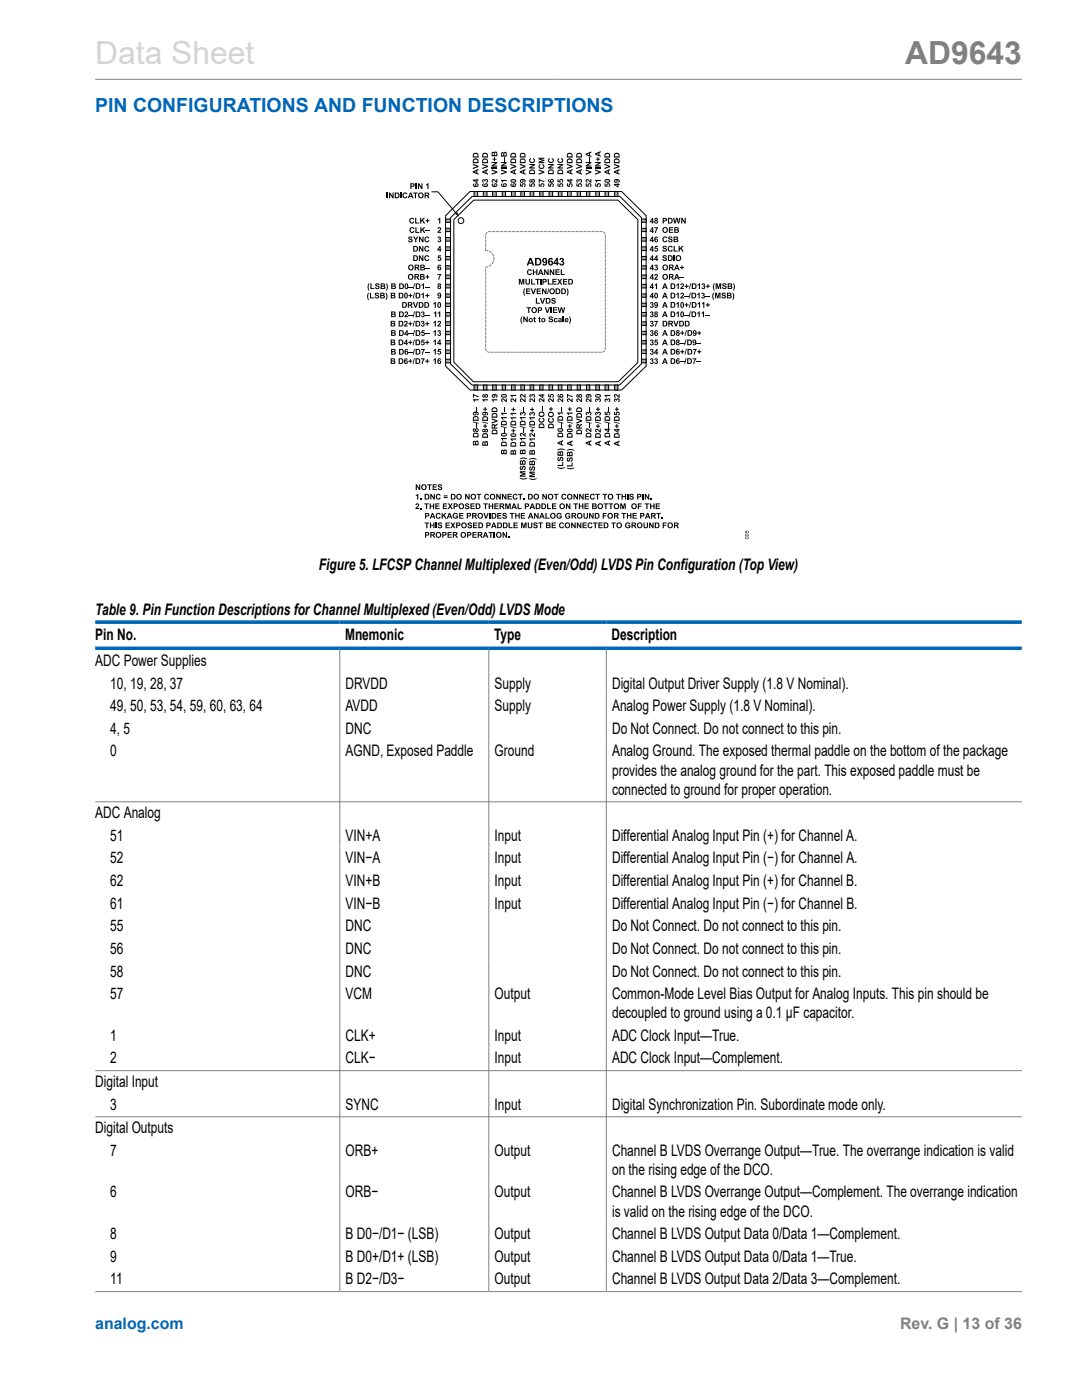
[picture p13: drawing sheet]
<svg xmlns="http://www.w3.org/2000/svg" width="216mm" height="279mm" viewBox="0 0 216 279" stroke-linecap="round" stroke-linejoin="round" font-family="sans-serif">
<defs><g id="words">
<text font-size="6.3" fill="#d3d3d3" x="19" y="12.7">Data Sheet</text>
<text font-size="6.3" fill="#808080" x="180.6" y="12.7">AD9643</text>
<text font-size="3.9" fill="#0067b8" x="19" y="22.3">PIN CONFIGURATIONS AND FUNCTION DESCRIPTIONS</text>
<g font-size="3.2">
<text x="63.6" y="113.7">Figure 5. LFCSP Channel Multiplexed (Even/Odd) LVDS Pin Configuration (Top View)</text>
<text x="19" y="122.8">Table 9. Pin Function Descriptions for Channel Multiplexed (Even/Odd) LVDS Mode</text>
<text x="19" y="127.7">Pin No.</text>
<text x="68.9" y="127.7">Mnemonic</text>
<text x="98.6" y="127.7">Type</text>
<text x="122" y="127.7">Description</text>
<text x="19" y="132.9">ADC Power Supplies</text>
<text x="22" y="137.4">10, 19, 28, 37</text>
<text x="68.9" y="137.4">DRVDD</text>
<text x="98.7" y="137.4">Supply</text>
<text x="122.1" y="137.4">Digital Output Driver Supply (1.8 V Nominal).</text>
<text x="22" y="141.9">49, 50, 53, 54, 59, 60, 63, 64</text>
<text x="68.9" y="141.9">AVDD</text>
<text x="98.7" y="141.9">Supply</text>
<text x="122.1" y="141.9">Analog Power Supply (1.8 V Nominal).</text>
<text x="22" y="146.4">4, 5</text>
<text x="68.9" y="146.4">DNC</text>
<text x="122.1" y="146.4">Do Not Connect. Do not connect to this pin.</text>
<text x="22" y="151">0</text>
<text x="68.9" y="151">AGND, Exposed Paddle</text>
<text x="98.7" y="151">Ground</text>
<text x="122.1" y="151">Analog Ground. The exposed thermal paddle on the bottom of the package</text>
<text x="122.1" y="154.8">provides the analog ground for the part. This exposed paddle must be</text>
<text x="122.1" y="158.6">connected to ground for proper operation.</text>
<text x="19" y="163.3">ADC Analog</text>
<text x="22" y="167.8">51</text>
<text x="68.9" y="167.8">VIN+A</text>
<text x="98.7" y="167.8">Input</text>
<text x="122.1" y="167.8">Differential Analog Input Pin (+) for Channel A.</text>
<text x="22" y="172.3">52</text>
<text x="68.9" y="172.3">VIN−A</text>
<text x="98.7" y="172.3">Input</text>
<text x="122.1" y="172.3">Differential Analog Input Pin (−) for Channel A.</text>
<text x="22" y="176.8">62</text>
<text x="68.9" y="176.8">VIN+B</text>
<text x="98.7" y="176.8">Input</text>
<text x="122.1" y="176.8">Differential Analog Input Pin (+) for Channel B.</text>
<text x="22" y="181.3">61</text>
<text x="22" y="185.9">55</text>
<text x="68.9" y="181.3">VIN−B</text>
<text x="68.9" y="185.9">DNC</text>
<text x="98.7" y="181.3">Input</text>
<text x="122.1" y="181.3">Differential Analog Input Pin (−) for Channel B.</text>
<text x="122.1" y="185.9">Do Not Connect. Do not connect to this pin.</text>
<text x="22" y="190.4">56</text>
<text x="68.9" y="190.4">DNC</text>
<text x="122.1" y="190.4">Do Not Connect. Do not connect to this pin.</text>
<text x="22" y="194.9">58</text>
<text x="68.9" y="194.9">DNC</text>
<text x="122.1" y="194.9">Do Not Connect. Do not connect to this pin.</text>
<text x="22" y="199.4">57</text>
<text x="68.9" y="199.4">VCM</text>
<text x="98.7" y="199.4">Output</text>
<text x="122.1" y="199.4">Common-Mode Level Bias Output for Analog Inputs. This pin should be</text>
<text x="122.1" y="203.2">decoupled to ground using a 0.1 μF capacitor.</text>
<text x="22" y="207.7">1</text>
<text x="68.9" y="207.7">CLK+</text>
<text x="98.7" y="207.7">Input</text>
<text x="122.1" y="207.7">ADC Clock Input—True.</text>
<text x="22" y="212.2">2</text>
<text x="68.9" y="212.2">CLK−</text>
<text x="98.7" y="212.2">Input</text>
<text x="122.1" y="212.2">ADC Clock Input—Complement.</text>
<text x="19" y="216.9">Digital Input</text>
<text x="22" y="221.4">3</text>
<text x="68.9" y="221.4">SYNC</text>
<text x="98.7" y="221.4">Input</text>
<text x="122.1" y="221.4">Digital Synchronization Pin. Subordinate mode only.</text>
<text x="19" y="226.1">Digital Outputs</text>
<text x="22" y="230.7">7</text>
<text x="68.9" y="230.7">ORB+</text>
<text x="98.7" y="230.7">Output</text>
<text x="122.1" y="230.7">Channel B LVDS Overrange Output—True. The overrange indication is valid</text>
<text x="22" y="239">6</text>
<text x="68.9" y="239">ORB−</text>
<text x="98.7" y="239">Output</text>
<text x="122.1" y="234.5">on the rising edge of the DCO.</text>
<text x="122.1" y="239">Channel B LVDS Overrange Output—Complement. The overrange indication</text>
<text x="122.1" y="242.8">is valid on the rising edge of the DCO.</text>
<text x="22" y="247.3">8</text>
<text x="22" y="251.8">9</text>
<text x="68.9" y="247.3">B D0−/D1− (LSB)</text>
<text x="68.9" y="251.8">B D0+/D1+ (LSB)</text>
<text x="98.7" y="247.3">Output</text>
<text x="98.7" y="251.8">Output</text>
<text x="122.1" y="247.3">Channel B LVDS Output Data 0/Data 1—Complement.</text>
<text x="122.1" y="251.8">Channel B LVDS Output Data 0/Data 1—True.</text>
<text x="22" y="256.3">11</text>
<text x="68.9" y="256.3">B D2−/D3−</text>
<text x="98.7" y="256.3">Output</text>
<text x="122.1" y="256.3">Channel B LVDS Output Data 2/Data 3—Complement.</text>
</g>
<text font-size="3.2" fill="#0067b8" x="19" y="265.3">analog.com</text>
<text font-size="3.2" fill="#808080" x="179.6" y="265.3">Rev. G | 13 of 36</text>
</g></defs>
<path d="M19 15.8h184.9" fill="none" stroke="#808080" stroke-width=".2"/>
<circle cx="92" cy="44" r=".59" fill="#fff"/>
<g fill="none" stroke="#000" stroke-width=".2">
<path d="M88.9 43l4.9-4.8h30.2l4.9 4.8v30.1l-4.9 4.7h-30.2l-4.9-4.7zM89.9 43.4l4.3-4.2h29.5l4.3 4.2v29.2l-4.4 4.2h-29.4l-4.3-4.2zM90.6 43.8l3.9-3.9h28.8l4 3.9v28.5l-3.9 3.9h-28.9l-3.9-3.9z"/>
<circle cx="92" cy="44" r=".59"/>
</g>
<g fill="#000">
<path d="M94.3 32.7l1.2 .4v.2l-1.2 .4v-.2l.9-.3-.9-.3zM96.3 35.9l.2-.1 .2 .1a.36 .36 0 0 1 .7 0 .36 .36 0 0 1-.3 .6l-.1-.2a.18 .18 0 0 0 .2-.3 .17 .17 0 0 0-.3-.1 .17 .17 0 0 0 0 .3l-.5-.2 .1 .5a.35 .35 0 0 1-.3-.3 .35 .35 0 0 1 .1-.3zM96.2 32.7l1.2 .4v.2l-1.2 .4v-.2l.9-.3-.9-.3zM98.2 35.8a.68 .68 0 0 1 .8 .4v-.5h.2v.8l-.2-.1a.62 .62 0 0 0-.7-.4l.1 .5-.3-.3zM98.6 31.4h.2v.3h.3v.2h-.3v.3h-.2v-.3h-.3v-.2h.3zM98.1 33.8l1.1 .4v.3l-1.1 .4v-.3l.8-.3-.8-.2zM98.1 33.5h1.1v.2h-1.1zM98.1 32.3h1.1v.3l-.7 .4h.7v.2h-1.1v-.2l.8-.5h-.8zM100.6 31.3h.2v.9h-.2zM100 33.8l1.1 .4v.3l-1.1 .4v-.3l.8-.3-.8-.2zM100 33.5h1.1v.2h-1.1zM100 32.3h1.1v.3l-.7 .4h.7v.2h-1.1v-.2l.7-.5h-.7z"/>
<path d="M100 35.9h1.1v.2h-.8l.2 .3h-.2zM101.9 32.7l1.1 .4v.2l-1.1 .4v-.2l.8-.3-.8-.3zM103.7 36.6h.2v.4l.2 .1a.38 .38 0 0 1 .3-.5 .38 .38 0 0 1 .5 .3 .38 .38 0 0 1-.3 .4l.1-.2a.21 .21 0 0 0-.3-.3 .19 .19 0 0 0 0 .3l-.1 .2-.6-.1zM103.7 32.7l1.2 .4v.2l-1.2 .4v-.2l.9-.3-.9-.3zM105.7 31.7l.2-.1 .1 .2-.2 .1a.35 .35 0 0 0 .4 .4 .35 .35 0 0 0 .3-.4l-.2-.1 .1-.2a.55 .55 0 0 1 .2 .7 .55 .55 0 0 1-.8 .2 .55 .55 0 0 1-.1-.8zM105.6 36.6h.2v.4l.2 .1a.38 .38 0 0 1 .3-.5 .38 .38 0 0 1 .5 .3 .38 .38 0 0 1-.4 .4l.1-.2a.19 .19 0 0 0-.2-.3 .19 .19 0 0 0-.1 .3v.2l-.6-.1zM105.6 32.7h1.1v.3l-.7 .4h.7v.2h-1.1v-.2l.8-.5h-.8zM107.5 35.7l1.1 .4v.2l-.9-.3v.5h-.2zM107.6 32.9l.2-.1v.2l-.1 .1a.35 .35 0 0 0 .3 .4 .35 .35 0 0 0 .4-.4l-.2-.1 .1-.3a.55 .55 0 0 1 .2 .8 .55 .55 0 0 1-.8 .2 .55 .55 0 0 1-.1-.8zM107.5 36.6h.2v.4l.2 .1a.38 .38 0 0 1 .3-.5 .38 .38 0 0 1 .4 .3 .38 .38 0 0 1-.3 .4l.1-.2a.19 .19 0 0 0-.2-.3 .19 .19 0 0 0-.1 .3v.2l-.6-.1zM107.5 33.8l1.1 .4v.3l-1.1 .4v-.3l.8-.3-.8-.2zM107.5 31.5h1.1v.2h-.9l.9 .2v.2l-.9 .3h.9v.2h-1.1v-.4l.8-.2-.8-.2z"/>
<path d="M109.5 31.7l.2-.1v.2l-.1 .1a.35 .35 0 0 0 .3 .4 .35 .35 0 0 0 .4-.4l-.2-.1v-.2a.55 .55 0 0 1 .2 .7 .55 .55 0 0 1-.8 .2 .55 .55 0 0 1 0-.8zM109.4 36.6h.2v.4l.2 .1a.38 .38 0 0 1 .2-.5 .38 .38 0 0 1 .5 .3 .38 .38 0 0 1-.3 .4l.1-.2a.19 .19 0 0 0-.2-.3 .19 .19 0 0 0-.1 .3v.2l-.6-.1zM109.4 32.7h1.1v.3l-.7 .4h.7v.2h-1.1v-.2l.7-.5h-.7zM111.3 31.7l.2-.1 .1 .2-.1 .1a.35 .35 0 0 0 .3 .4 .35 .35 0 0 0 .3-.4l-.1-.1v-.2a.55 .55 0 0 1 .2 .7 .55 .55 0 0 1-.8 .2 .55 .55 0 0 1-.1-.8zM111.2 36.6h.3v.4l.1 .1a.38 .38 0 0 1 .3-.5 .38 .38 0 0 1 .5 .3 .38 .38 0 0 1-.3 .4l.1-.2a.19 .19 0 0 0-.2-.3 .19 .19 0 0 0-.1 .3l-.1 .2-.6-.1zM111.2 35.8h.3v.4h.1a.38 .38 0 0 1 .3-.5 .38 .38 0 0 1 .5 .3 .38 .38 0 0 1-.3 .5l.1-.3a.19 .19 0 0 0-.2-.3 .21 .21 0 0 0-.1 .4l-.1 .1-.6-.1zM111.2 32.7h1.2v.3l-.8 .4h.8v.2h-1.2v-.2l.8-.5h-.8zM113.1 36.6h.2v.4l.2 .1a.38 .38 0 0 1 .3-.5 .38 .38 0 0 1 .5 .3 .38 .38 0 0 1-.3 .4l.1-.2a.21 .21 0 0 0-.3-.3 .19 .19 0 0 0-.1 .3v.2l-.6-.1zM113.1 32.7l1.1 .4v.2l-1.1 .4v-.2l.9-.3-.9-.3zM115.1 35.9l.2-.1 .2 .1a.36 .36 0 0 1 .6 0 .36 .36 0 0 1-.3 .6v-.2a.17 .17 0 0 0 .1-.3 .17 .17 0 0 0-.2-.1 .17 .17 0 0 0-.1 .3l-.4-.2 .1 .5a.35 .35 0 0 1-.3-.3 .35 .35 0 0 1 .1-.3zM115 36.6h.2v.4l.2 .1a.38 .38 0 0 1 .3-.5 .38 .38 0 0 1 .4 .3 .38 .38 0 0 1-.3 .4l.1-.2a.19 .19 0 0 0-.2-.3 .19 .19 0 0 0-.1 .3v.2l-.6-.1zM115 32.7l1.1 .4v.2l-1.1 .4v-.2l.8-.3-.8-.3z"/>
<path d="M117.5 31.3h.2v.9h-.2zM116.9 36.6h.2v.4l.2 .1a.38 .38 0 0 1 .3-.5 .38 .38 0 0 1 .4 .3 .38 .38 0 0 1-.3 .4l.1-.2a.19 .19 0 0 0-.2-.3 .19 .19 0 0 0-.1 .3v.2l-.6-.1zM117 35.8a.68 .68 0 0 1 .8 .4v-.5h.2v.8l-.2-.1a.62 .62 0 0 0-.7-.4l.1 .5-.3-.3zM116.9 33.8l1.1 .4v.3l-1.1 .4v-.3l.8-.3-.8-.2zM116.9 33.5h1.1v.2h-1.1zM116.9 32.3h1.1v.3l-.7 .4h.7v.2h-1.1v-.2l.7-.5h-.7zM118.8 36.6h.2v.4l.2 .1a.38 .38 0 0 1 .2-.5 .38 .38 0 0 1 .5 .3 .38 .38 0 0 1-.3 .4l.1-.2a.19 .19 0 0 0-.2-.3 .19 .19 0 0 0-.1 .3v.2l-.6-.1zM119.2 31.4h.2v.3h.3v.2h-.3v.3h-.2v-.3h-.3v-.2h.3zM118.7 33.8l1.2 .4v.3l-1.2 .4v-.3l.9-.3-.9-.2zM118.7 33.5h1.2v.2h-1.2zM118.7 32.3h1.2v.3l-.8 .4h.8v.2h-1.2v-.2l.8-.5h-.8zM118.7 35.9h1.2v.2h-.8l.1 .3h-.2z"/>
<path d="M120.6 36.6h.2v.4l.2 .1a.38 .38 0 0 1 .3-.5 .38 .38 0 0 1 .5 .3 .38 .38 0 0 1-.3 .4l.1-.2a.21 .21 0 0 0-.3-.3 .19 .19 0 0 0 0 .3l-.1 .2-.6-.1zM120.6 32.7l1.1 .4v.2l-1.1 .4v-.2l.9-.3-.9-.3zM122.5 32.7l1.1 .4v.2l-1.1 .4v-.2l.8-.3-.8-.3zM73.5 58.4h.1l-.1 .8 .1 .7a1.01 1.01 0 0 1-.1-1.5zM73.6 56.5h.1l-.2 .8 .2 .7a1.01 1.01 0 0 1-.1-1.5zM73.8 58.4h.2v1h.6v.2h-.8zM73.9 56.6h.2v.9h.6v.2h-.8zM74.9 58.5l.5-.1 .2 .2v.1l-.2 .1-.3-.2-.1 .1 .1 .1a.43 .43 0 0 1 .5 .6 .43 .43 0 0 1-.7 .1l-.2-.3h.3a.22 .22 0 0 0 .2 .2 .22 .22 0 0 0 .2-.3 .43 .43 0 0 1-.5-.1 .43 .43 0 0 1 0-.5zM75 56.6h.5l.2 .1v.2h-.2l-.3-.2-.1 .1 .1 .1a.43 .43 0 0 1 .5 .6 .43 .43 0 0 1-.7 .1l-.2-.3h.3a.22 .22 0 0 0 .2 .3 .22 .22 0 0 0 .2-.3 .43 .43 0 0 1-.5-.2 .43 .43 0 0 1 0-.5zM76.9 58.4a.9 .9 0 0 1 0 1.5l.2-.7zM77 56.5a.9 .9 0 0 1 0 1.5l.2-.7zM81.6 47.3l.5-.1 .2 .2v.1h-.2l-.3-.1-.1 .1 .1 .1a.43 .43 0 0 1 .5 .6 .43 .43 0 0 1-.7 .1l-.2-.3h.2a.22 .22 0 0 0 .3 .2 .22 .22 0 0 0 .2-.3 .43 .43 0 0 1-.5-.1 .43 .43 0 0 1 0-.5z"/>
<path d="M81.5 57.2h.9v.2h-.9zM81.5 58.9h.3v-.3h.2v.3h.3v.2h-.3v.3h-.2v-.3h-.3zM82.6 58.4h.2l-.3 1.2h-.1zM82.7 56.5h.1l-.3 1.2h-.1zM81.8 43.6l.6-.1 .3 .3h-.3l-.1-.1a.35 .35 0 0 0-.4 .3 .35 .35 0 0 0 .4 .4l.1-.2 .3 .1a.55 .55 0 0 1-.9 .2 .55 .55 0 0 1 0-.9zM81.9 45.5l.5-.1 .3 .3h-.2l-.1-.1a.35 .35 0 0 0-.5 .3 .35 .35 0 0 0 .5 .3l.1-.1h.2a.55 .55 0 0 1-.8 .2 .55 .55 0 0 1 0-.8zM82.8 43.5h.3v.9h.5v.2h-.8zM82.4 47.2h.3l.3 .5 .2-.5h.3l-.4 .7v.4h-.3v-.4zM82.9 45.4h.2v.9h.6v.2h-.8zM83.6 49.1h.2l.5 .7v-.7h.2v1.1h-.2l-.5-.7v.7h-.2zM83.6 51h.2l.5 .7v-.7h.2v1.1h-.2l-.5-.8v.8h-.2zM83.6 47.2h.2l.5 .8v-.8h.2v1.1h-.2l-.5-.7v.7h-.2z"/>
<path d="M83.8 43.5h.3v.5l.4-.5h.3l-.4 .4 .5 .7h-.3l-.4-.5-.1 .2v.3h-.3zM83.9 45.3h.2v.5l.5-.5h.3l-.5 .5 .5 .7h-.3l-.3-.6-.2 .2v.4h-.2zM84.1 58.7l.5-.3v1.2h-.2v-.9l-.3 .2zM84.1 56.8l.5-.3v1.2h-.2v-.8l-.3 .1zM84.8 57.2h.9v.2h-.9zM84.9 53.5h.9v.1h-.9zM84.9 46h.9v.1h-.9zM84.9 58.9h.3v-.3h.2v.3h.3v.2h-.3v.3h-.2v-.3h-.3zM84.9 55.2h.3v-.3h.2v.3h.3v.2h-.3v.3h-.2v-.3h-.3zM84.9 43.9h.3v-.2h.2v.2h.3v.3h-.3v.2h-.2v-.2h-.3zM84.8 49.2l.6-.1 .3 .3-.3 .1-.1-.2a.35 .35 0 0 0-.4 .3 .35 .35 0 0 0 .4 .4l.1-.2 .3 .1a.55 .55 0 0 1-.9 .2 .55 .55 0 0 1 0-.9zM84.8 51.1l.6-.1 .3 .3h-.3l-.1-.1a.35 .35 0 0 0-.4 .3 .35 .35 0 0 0 .4 .4l.1-.2h.3a.55 .55 0 0 1-.9 .3 .55 .55 0 0 1 0-.9z"/>
<path d="M84.8 47.3l.6-.1 .3 .3-.3 .1v-.2a.35 .35 0 0 0-.5 .4 .35 .35 0 0 0 .5 .3l.1-.2 .2 .1a.55 .55 0 0 1-.9 .2 .55 .55 0 0 1 0-.9zM87.4 47.3a.31 .31 0 0 1 .5 0 .31 .31 0 0 1-.1 .4 .36 .36 0 0 1 0 .6 .36 .36 0 0 1-.5-.3h.2a.17 .17 0 0 0 .2 .1 .17 .17 0 0 0 .1-.2 .17 .17 0 0 0-.2-.1l.2-.3h-.5zM87.3 54.7h.7l-.3 1.1h-.3l.1-.1 .3-.8h-.5zM87.4 51h.6v.2h-.4v.2a.38 .38 0 0 1 .4 .2 .38 .38 0 0 1-.2 .5 .38 .38 0 0 1-.5-.3l.3 .1a.19 .19 0 0 0 .2-.2 .19 .19 0 0 0-.3-.1l-.2-.1zM87.3 43.7l.5-.2v1.1h-.2v-.8l-.3 .1zM87.4 45.4a.42 .42 0 0 1 .6 .3 .42 .42 0 0 1-.4 .5l.4 .1v.2h-.7v-.2a.62 .62 0 0 0 .5-.7l-.5 .1zM130.7 52.9a.31 .31 0 0 1 .4 0 .31 .31 0 0 1 0 .4 .36 .36 0 0 1 0 .7 .36 .36 0 0 1-.6-.3l.3-.1a.17 .17 0 0 0 .2 .1 .17 .17 0 0 0 .1-.2 .17 .17 0 0 0-.3-.1l.2-.3h-.4zM130.6 45.4h.7l-.4 1.1h-.2v-.2l.3-.7h-.4zM130.7 49.1h.6v.2h-.4l-.1 .2a.38 .38 0 0 1 .5 .3 .38 .38 0 0 1-.3 .4 .38 .38 0 0 1-.4-.3l.2 .1a.19 .19 0 0 0 .3-.2 .19 .19 0 0 0-.3-.1h-.2zM130.6 56.8l.5-.3v1.2h-.2v-.8l-.3 .1zM130.7 54.8a.42 .42 0 0 1 .6 .2 .42 .42 0 0 1-.4 .6h.4v.2h-.8l.1-.2a.62 .62 0 0 0 .4-.7l-.5 .1zM132.3 49.1h.5l.2 .2 .1 .1h-.3l-.3-.1-.1 .1 .1 .1a.43 .43 0 0 1 .6 .5 .43 .43 0 0 1-.8 .1l-.1-.3h.2a.22 .22 0 0 0 .2 .3 .22 .22 0 0 0 .2-.3 .43 .43 0 0 1-.5-.2 .43 .43 0 0 1 0-.5z"/>
<path d="M132.3 51l.5-.1 .2 .2 .1 .2h-.3l-.3-.2-.1 .1 .1 .1a.43 .43 0 0 1 .6 .6 .43 .43 0 0 1-.8 .1l-.1-.3h.2a.22 .22 0 0 0 .2 .2 .22 .22 0 0 0 .2-.2 .43 .43 0 0 1-.5-.2 .43 .43 0 0 1 0-.5zM132.3 47.3l.6-.1 .3 .3-.3 .1v-.2a.35 .35 0 0 0-.5 .4 .35 .35 0 0 0 .4 .3l.2-.2 .2 .1a.55 .55 0 0 1-.9 .2 .55 .55 0 0 1 0-.9zM133.4 47.3l.5-.1 .3 .2v.1h-.2l-.3-.1-.1 .1 .1 .1a.43 .43 0 0 1 .5 .5 .43 .43 0 0 1-.8 .2l-.1-.3 .2-.1a.22 .22 0 0 0 .2 .3 .22 .22 0 0 0 .2-.3 .43 .43 0 0 1-.4-.1 .43 .43 0 0 1-.1-.5zM133.5 45.3h.8v.2h-.6v.3h.6v.2h-.6v.3h.6v.2h-.8zM133.4 49.2l.6-.1 .2 .3h-.2l-.1-.1a.35 .35 0 0 0-.4 .3 .35 .35 0 0 0 .4 .4l.1-.2 .2 .1a.55 .55 0 0 1-.8 .2 .55 .55 0 0 1 0-.9zM134.4 50.9h.2v1.2h-.2zM134.4 49.1h.2v.9h.6v.2h-.8zM134.3 43.5h.2l.2 .7 .2-.7h.3l.2 .8 .2-.8h.2l-.3 1.1h-.2l-.3-.8-.2 .8h-.2zM135.4 49.1h.2v.5l.5-.5h.3l-.4 .4 .4 .7h-.3l-.3-.5-.2 .2v.3h-.2zM134.9 56.8l.5-.3v1.2h-.2v-.8l-.3 .1zM134.9 58.7l.5-.3v1.2h-.2v-.9l-.3 .2zM135.6 55.3h.9v.2h-.9z"/>
<path d="M135.9 43.5h.3l.4 .7v-.7h.2v1.1h-.2l-.5-.7v.7h-.2zM136 53h.2v.3h.3v.2h-.3v.3h-.2v-.3h-.3v-.2h.3zM135.9 56.6a.42 .42 0 0 1 .6 .3 .42 .42 0 0 1-.4 .5l.4 .1v.2h-.8l.1-.2a.62 .62 0 0 0 .4-.7l-.5 .1zM135.9 58.5a.42 .42 0 0 1 .6 .3 .42 .42 0 0 1-.4 .5l.4 .1v.2h-.8l.1-.3a.62 .62 0 0 0 .4-.7l-.5 .2zM136.5 59.1h.9v.1h-.9zM136.6 57h.3v-.3h.2v.3h.3v.2h-.3v.3h-.2v-.3h-.3zM137.7 58.4h.1l-.2 1.2h-.2zM137.7 56.5h.2l-.3 1.2h-.1zM139.1 58.7l.5-.3v1.2h-.2v-.9l-.3 .2zM139.2 56.8l.5-.3v1.2h-.2v-.8l-.3 .1zM140 58.5a.31 .31 0 0 1 .5 0 .31 .31 0 0 1-.1 .4 .36 .36 0 0 1 0 .7 .36 .36 0 0 1-.5-.3l.2-.1a.17 .17 0 0 0 .3 .1 .17 .17 0 0 0 0-.2 .17 .17 0 0 0-.2-.1l.2-.3h-.5zM140.1 56.6a.31 .31 0 0 1 .5 0 .31 .31 0 0 1-.1 .5 .36 .36 0 0 1 0 .6 .36 .36 0 0 1-.5-.3h.2a.17 .17 0 0 0 .2 .1 .17 .17 0 0 0 .1-.3 .17 .17 0 0 0-.2 0l.2-.4h-.5z"/>
<path d="M140.7 59.1h.9v.1h-.9zM140.8 57h.3v-.3h.2v.3h.3v.2h-.3v.3h-.2v-.3h-.3zM142.4 58.4h.1l-.2 .7 .2 .8a1.01 1.01 0 0 1-.1-1.5zM142.5 56.5h.1l-.1 .8 .1 .7a1.01 1.01 0 0 1-.1-1.5zM142.7 58.4h.3l.2 .8 .2-.8h.4v1.2h-.2v-.9l-.3 .9h-.2l-.2-.9v.9h-.2zM142.8 56.5h.3l.3 .8 .2-.8h.3v1.2h-.2v-.9l-.2 .9h-.3l-.2-.9v.9h-.2zM144.1 58.5l.5-.1 .2 .2v.1l-.2 .1-.3-.2-.1 .1 .1 .1a.43 .43 0 0 1 .5 .6 .43 .43 0 0 1-.7 .1l-.2-.3h.3a.22 .22 0 0 0 .2 .2 .22 .22 0 0 0 .2-.3 .43 .43 0 0 1-.5-.1 .43 .43 0 0 1 0-.5zM144.2 56.6l.5-.1 .2 .2 .1 .2h-.3l-.3-.2-.1 .1 .1 .1a.43 .43 0 0 1 .6 .6 .43 .43 0 0 1-.8 .1l-.1-.3h.2a.22 .22 0 0 0 .2 .2 .22 .22 0 0 0 .2-.2 .43 .43 0 0 1-.5-.2 .43 .43 0 0 1 0-.5zM146.1 58.4a.9 .9 0 0 1 0 1.5l.2-.8zM146.3 56.5a.9 .9 0 0 1 0 1.5l.1-.7zM80.7 64.1a.42 .42 0 0 1 .6 .3 .42 .42 0 0 1-.3 .5l.4 .1v.2h-.8l.1-.3a.62 .62 0 0 0 .4-.7l-.5 .2zM80.8 62.2a.42 .42 0 0 1 .6 .3 .42 .42 0 0 1-.3 .5l.3 .1v.2h-.7l.1-.2a.62 .62 0 0 0 .4-.7l-.5 .1z"/>
<path d="M81.5 62.8h.9v.2h-.9zM81.5 66.5h.9v.2h-.9zM81.5 70.3h.9v.1h-.9zM81.5 64.5h.3v-.3h.2v.3h.3v.2h-.3v.3h-.2v-.3h-.3zM81.5 68.2h.3v-.3h.2v.3h.3v.2h-.3v.3h-.2v-.3h-.3zM81.5 72h.3v-.3h.2v.3h.3v.2h-.3v.3h-.2v-.3h-.3zM82.6 64h.2l-.3 1.2h-.2zM82.6 67.7h.2l-.3 1.2h-.2zM82.6 71.5h.2l-.3 1.2h-.2zM82.6 62.1h.2l-.3 1.2h-.1zM82.6 65.9h.2l-.3 1.2h-.1zM82.6 69.6h.2l-.3 1.2h-.1z"/>
<path d="M82.4 60.3h.2l.3 .8 .3-.8h.2l-.4 1.1h-.2zM84.1 64.1a.31 .31 0 0 1 .5 0 .31 .31 0 0 1-.1 .5 .36 .36 0 0 1 0 .6 .36 .36 0 0 1-.5-.3l.2-.1a.17 .17 0 0 0 .2 .2 .17 .17 0 0 0 .1-.3 .17 .17 0 0 0-.2 0l.2-.4h-.5zM84 71.5h.7l-.3 1.1h-.3l.1-.1 .3-.8h-.5zM84.1 67.8h.6v.2h-.4v.2a.38 .38 0 0 1 .4 .2 .38 .38 0 0 1-.2 .5 .38 .38 0 0 1-.5-.3l.3 .1a.19 .19 0 0 0 .2-.2 .19 .19 0 0 0-.3-.1h-.2zM84.1 62.2a.31 .31 0 0 1 .5 0 .31 .31 0 0 1-.1 .5 .36 .36 0 0 1 0 .6 .36 .36 0 0 1-.5-.3h.2a.17 .17 0 0 0 .3 .1 .17 .17 0 0 0 0-.3 .17 .17 0 0 0-.2 0l.2-.4-.5 .1zM84 69.7h.8l-.4 1.1h-.2v-.2l.3-.7h-.5zM84.2 65.9h.5v.2h-.4v.2a.38 .38 0 0 1 .5 .3 .38 .38 0 0 1-.3 .4 .38 .38 0 0 1-.5-.3l.3 .1a.19 .19 0 0 0 .3-.2 .21 .21 0 0 0-.4-.1h-.2zM84.8 62.8h.9v.2h-.9zM84.8 66.5h.9v.2h-.9zM84.8 70.3h.9v.1h-.9zM84.9 64.5h.2v-.3h.2v.3h.3v.2h-.3v.3h-.2v-.3h-.2zM84.9 68.2h.2v-.3h.2v.3h.3v.2h-.3v.3h-.2v-.3h-.2z"/>
<path d="M84.9 72h.2v-.3h.2v.3h.3v.2h-.3v.3h-.2v-.3h-.2zM86.5 60.6l.5-.3v1.1h-.3v-.8l-.2 .2zM86.5 64.3l.5-.3v1.2h-.3v-.9l-.2 .2zM86.5 66.2l.5-.3v1.1h-.3v-.8l-.2 .2zM86.5 68l.5-.3v1.2h-.3v-.8l-.2 .1zM86.5 69.9l.5-.3v1.2h-.3v-.9l-.2 .2zM86.5 71.8l.5-.3v1.1h-.3v-.8l-.2 .2zM86.6 62.4l.5-.3v1.2h-.3v-.8l-.2 .1zM87.4 66a.31 .31 0 0 1 .4 0 .31 .31 0 0 1 0 .4 .36 .36 0 0 1 0 .6 .36 .36 0 0 1-.5-.3h.2a.17 .17 0 0 0 .2 .1 .17 .17 0 0 0 .1-.2 .17 .17 0 0 0-.3-.1l.2-.4-.4 .1zM87.4 69.6h.6v.2h-.4l-.1 .2a.38 .38 0 0 1 .5 .3 .38 .38 0 0 1-.3 .5 .38 .38 0 0 1-.4-.3l.2 .1a.21 .21 0 0 0 .3-.3 .19 .19 0 0 0-.3 0l-.2-.1zM87.4 62.4l.5-.3v1.2h-.3v-.8l-.2 .1zM87.4 64.1a.42 .42 0 0 1 .6 .3 .42 .42 0 0 1-.4 .5l.4 .1v.2h-.8l.1-.3a.62 .62 0 0 0 .4-.7l-.4 .2z"/>
<path d="M94.4 78.6l1.1 .4v.2l-.9-.3v.5h-.2zM94.4 79.7h1.1v.2h-.8l.1 .3h-.2zM96.2 79.7h1.2v.2h-.8l.1 .3h-.2zM98.1 79.7h1.1v.2h-.8l.2 .3h-.2zM100.1 79.6a.68 .68 0 0 1 .8 .3v-.4h.2v.8l-.2-.1a.62 .62 0 0 0-.7-.4l.1 .4-.3-.2zM102 79.6a.68 .68 0 0 1 .8 .3v-.4h.2v.8l-.2-.1a.62 .62 0 0 0-.7-.4l.1 .4-.3-.2zM101.9 78.8h1.1v.2h-.8l.1 .3h-.2zM103.8 79.6a.68 .68 0 0 1 .9 .3v-.4h.2v.8l-.2-.1a.62 .62 0 0 0-.7-.4l.1 .4-.3-.2zM103.8 78.7a.68 .68 0 0 1 .9 .4v-.5h.2v.8l-.2-.1a.62 .62 0 0 0-.7-.4l.1 .5-.3-.3zM105.7 78.8l.2-.1 .2 .1a.36 .36 0 0 1 .7 0 .36 .36 0 0 1-.3 .6l-.1-.2a.17 .17 0 0 0 .1-.3 .17 .17 0 0 0-.2 0 .17 .17 0 0 0-.1 .2l-.4-.2 .1 .5a.35 .35 0 0 1-.3-.3 .35 .35 0 0 1 .1-.3zM105.7 79.6a.68 .68 0 0 1 .9 .3v-.4h.2v.8l-.3-.1a.62 .62 0 0 0-.7-.4l.2 .4-.4-.2zM107.6 79.6a.68 .68 0 0 1 .8 .3v-.4h.2v.8l-.2-.1a.62 .62 0 0 0-.7-.4l.1 .4-.3-.2z"/>
<path d="M109.4 78.7h.2v.4h.2a.38 .38 0 0 1 .3-.5 .38 .38 0 0 1 .4 .3 .38 .38 0 0 1-.3 .5l.1-.3a.19 .19 0 0 0-.2-.3 .21 .21 0 0 0-.1 .4v.1l-.6-.1zM109.5 79.6a.68 .68 0 0 1 .8 .3v-.4h.2v.8l-.2-.1a.62 .62 0 0 0-.7-.4l.1 .4-.3-.2zM111.3 79.6a.68 .68 0 0 1 .9 .3v-.4h.2v.8l-.2-.1a.62 .62 0 0 0-.7-.4l.1 .4-.3-.2zM113.1 78.6l1.2 .4v.2l-1-.3v.5h-.2zM113.2 79.6a.68 .68 0 0 1 .9 .3v-.4h.2v.8l-.3-.1a.62 .62 0 0 0-.7-.4l.2 .4-.4-.2zM115.1 79.6a.68 .68 0 0 1 .8 .3v-.4h.2v.8l-.2-.1a.62 .62 0 0 0-.7-.4l.1 .4-.3-.2zM117 79.6a.68 .68 0 0 1 .8 .3v-.4h.2v.8l-.2-.1a.62 .62 0 0 0-.7-.4l.1 .4-.3-.2zM120.6 78.8h1.2v.2h-.9l.2 .3h-.2zM122.6 78.7a.68 .68 0 0 1 .8 .4v-.5h.2v.8l-.2-.1a.62 .62 0 0 0-.7-.4l.1 .5-.3-.3zM129.8 60.4a.31 .31 0 0 1 .5 0 .31 .31 0 0 1-.1 .4 .36 .36 0 0 1 0 .6 .36 .36 0 0 1-.5-.3h.2a.17 .17 0 0 0 .2 .1 .17 .17 0 0 0 .1-.2 .17 .17 0 0 0-.2-.1l.2-.4-.5 .1zM129.8 62.2a.31 .31 0 0 1 .5 0 .31 .31 0 0 1-.1 .5 .36 .36 0 0 1 0 .6 .36 .36 0 0 1-.5-.3h.2a.17 .17 0 0 0 .2 .1 .17 .17 0 0 0 .1-.3 .17 .17 0 0 0-.2 0l.2-.4-.5 .1zM129.8 64.1a.31 .31 0 0 1 .5 0 .31 .31 0 0 1-.1 .5 .36 .36 0 0 1 0 .6 .36 .36 0 0 1-.5-.3l.2-.1a.17 .17 0 0 0 .2 .2 .17 .17 0 0 0 .1-.3 .17 .17 0 0 0-.2 0l.2-.4h-.5z"/>
<path d="M129.8 66a.31 .31 0 0 1 .5 0 .31 .31 0 0 1-.1 .4 .36 .36 0 0 1 0 .6 .36 .36 0 0 1-.5-.3h.2a.17 .17 0 0 0 .2 .1 .17 .17 0 0 0 .1-.2 .17 .17 0 0 0-.2-.1l.2-.4-.5 .1zM129.8 67.8a.31 .31 0 0 1 .5 0 .31 .31 0 0 1-.1 .5 .36 .36 0 0 1 0 .6 .36 .36 0 0 1-.5-.3h.2a.17 .17 0 0 0 .2 .1 .17 .17 0 0 0 .1-.3 .17 .17 0 0 0-.2 0l.2-.4-.5 .1zM129.8 69.7a.31 .31 0 0 1 .5 0 .31 .31 0 0 1-.1 .5 .36 .36 0 0 1 0 .6 .36 .36 0 0 1-.5-.3l.2-.1a.17 .17 0 0 0 .2 .2 .17 .17 0 0 0 .1-.3 .17 .17 0 0 0-.2 0l.2-.4h-.5zM129.8 71.6a.31 .31 0 0 1 .5 0 .31 .31 0 0 1-.1 .4 .36 .36 0 0 1 0 .6 .36 .36 0 0 1-.5-.3h.2a.17 .17 0 0 0 .2 .1 .17 .17 0 0 0 .1-.2 .17 .17 0 0 0-.2-.1l.2-.3h-.5zM130.7 71.6a.31 .31 0 0 1 .4 0 .31 .31 0 0 1 0 .4 .36 .36 0 0 1 0 .6 .36 .36 0 0 1-.6-.3h.3a.17 .17 0 0 0 .2 .1 .17 .17 0 0 0 .1-.2 .17 .17 0 0 0-.3-.1l.2-.3h-.4zM130.6 64h.7l-.4 1.2h-.2v-.2l.3-.8h-.4zM130.7 67.8h.6v.2h-.4l-.1 .2a.38 .38 0 0 1 .5 .2 .38 .38 0 0 1-.3 .5 .38 .38 0 0 1-.4-.3l.2 .1a.19 .19 0 0 0 .3-.2 .19 .19 0 0 0-.3-.1h-.2zM134.4 64h.2l.3 .9 .3-.9h.2l-.4 1.2h-.2zM134.9 60.6l.5-.3v1.1h-.2v-.8l-.3 .2zM134.9 62.4l.5-.3v1.2h-.2v-.8l-.3 .1zM135.7 68.4h.9v.2h-.9zM135.7 72.1h.9v.2h-.9z"/>
<path d="M135.7 66.4h.3v-.3h.2v.3h.3v.2h-.3v.3h-.2v-.3h-.3zM135.7 70.1h.3v-.3h.2v.3h.3v.2h-.3v.3h-.2v-.3h-.3zM136.5 62.8h.9v.2h-.9zM136.8 67.7h.2l-.3 1.2h-.2zM136.8 71.5h.2l-.3 1.2h-.2zM136.9 65.9h.1l-.2 1.1h-.2zM136.9 69.6h.1l-.2 1.2h-.2zM136.6 60.8h.3v-.3h.2v.3h.3v.2h-.3v.3h-.2v-.3h-.3zM137.7 62.1h.1l-.2 1.2h-.2zM137.7 60.3h.2l-.3 1.1h-.1zM138.2 71.5h.7l-.3 1.1h-.2v-.1l.3-.8h-.5zM138.3 69.6h.7l-.4 1.2h-.2v-.2l.4-.8h-.5z"/>
<path d="M139 68.4h.9v.2h-.9zM139 72.1h.9v.2h-.9zM139.1 66.4h.3v-.3h.2v.3h.3v.2h-.3v.3h-.2v-.3h-.3zM139.1 70.1h.3v-.3h.2v.3h.3v.2h-.3v.3h-.2v-.3h-.3zM139.1 62.4l.5-.3v1.2h-.2v-.8l-.3 .1zM139.2 60.6l.5-.3v1.1h-.2v-.8l-.3 .2zM140 62.4l.5-.3v1.2h-.2v-.8l-.3 .1zM140 60.6l.5-.3v1.1h-.2v-.8l-.3 .2zM140.7 62.8h.9v.2h-.9zM140.8 60.8h.3v-.3h.2v.3h.3v.2h-.3v.3h-.2v-.3h-.3zM83 96.7h.2l.4 .7v-.7h.3v1.1h-.3l-.4-.7v.7h-.2zM83 98.8l.5-.2v1.1h-.3v-.8l-.2 .1z"/>
<path d="M83.8 99.5h.2v.2h-.2zM85.3 96.7h.9v.1h-.4v1h-.2v-1h-.3zM85.9 98.6h.2l.5 .7v-.7h.2v1.1h-.3l-.4-.7v.7h-.2zM86.3 96.7h.9v.2h-.6v.2h.5v.2h-.5v.3h.6v.2h-.9zM87.5 96.7h.5l.2 .1v.2h-.2l-.3-.2-.1 .1 .1 .1a.43 .43 0 0 1 .5 .6 .43 .43 0 0 1-.7 .1l-.2-.3h.2a.22 .22 0 0 0 .3 .3 .22 .22 0 0 0 .2-.3 .43 .43 0 0 1-.5-.2 .43 .43 0 0 1 0-.5zM87.1 98.7l.6-.1 .2 .3h-.2l-.1-.1a.35 .35 0 0 0-.4 .3 .35 .35 0 0 0 .4 .4l.1-.2 .2 .1a.55 .55 0 0 1-.8 .2 .55 .55 0 0 1 0-.9zM92.8 98.6h.2l.5 .7v-.7h.2v1.1h-.2l-.5-.7v.7h-.2zM95 84.5h.2v.9h-.2zM95 81.2h.2v.9h-.2zM95.1 98.6h.9v.2h-.3v.9h-.3v-.9h-.3zM94.3 84.1l1.2 .3v.2l-1.2-.3zM96.7 84.6h.2v.3h.3v.2h-.3v.3h-.2v-.3h-.3v-.2h.3z"/>
<path d="M96.7 81.3h.2v.3h.3v.2h-.3v.3h-.2v-.3h-.3v-.2h.3zM96.7 98.7l.6-.1 .3 .3h-.2l-.1-.1a.35 .35 0 0 0-.5 .3 .35 .35 0 0 0 .5 .4l.1-.2 .2 .1a.55 .55 0 0 1-.8 .2 .55 .55 0 0 1-.1-.9zM96.2 84.1l1.2 .3v.2l-1.2-.3zM99 98.6h.2l.5 .7v-.7h.2v1.1h-.2l-.5-.7v.7h-.2zM98.1 83.5l1.1 .4v.2l-1.1 .4v-.2l.8-.3-.8-.3zM100.1 98.6h.3l.4 .7v-.7h.3v1.1h-.3l-.4-.7v.7h-.3zM100.6 85.4h.2v.9h-.2zM100.6 81.3h.2v.9h-.2zM100 87.4h1.1v.2h-.8l.2 .3h-.2zM100 83.2h1.1v.3h-.8l.2 .2h-.2zM100 82.4h1.1v.2h-.8l.2 .3h-.2zM100 85l1.1 .3v.2l-1.1-.3z"/>
<path d="M101.3 98.6h.8v.2h-.6v.2h.6v.2h-.6v.3h.6v.2h-.8zM102.3 85.6h.2v.3h.3v.2h-.3v.2h-.2v-.2h-.3v-.2h.3zM102.3 81.3h.2v.3h.3v.2h-.3v.3h-.2v-.3h-.3v-.2h.3zM101.9 87.5h1.1v.2h-.8l.1 .3h-.2zM101.9 83.3h1.1v.2h-.8l.1 .3h-.2zM101.9 82.4h1.1v.2h-.8l.1 .3h-.2zM101.8 85l1.2 .3v.2l-1.2-.3zM102.4 98.7l.6-.1 .3 .3h-.2l-.1-.1a.35 .35 0 0 0-.5 .3 .35 .35 0 0 0 .5 .4l.1-.2 .2 .1a.55 .55 0 0 1-.9 .2 .55 .55 0 0 1 0-.9zM103.4 98.6h.9v.2h-.4v.9h-.2v-.9h-.3zM104.4 99.5h.3v.2h-.3zM103.8 93.1l.3-.1-.2 .5 .1 .1 .1-.1a.43 .43 0 0 1 .6-.5 .43 .43 0 0 1 .1 .7l-.3 .2v-.2a.22 .22 0 0 0 .2-.3 .22 .22 0 0 0-.3-.2 .41 .41 0 0 1-.1 .5 .41 .41 0 0 1-.5-.1zM104.4 85.4h.1v.9h-.1z"/>
<path d="M104.4 81.3h.1v.9h-.1zM103.8 82.3l.2-.1 .3 .2a.36 .36 0 0 1 .6 0 .36 .36 0 0 1-.3 .6l-.1-.3a.17 .17 0 0 0 .2-.2 .17 .17 0 0 0-.3-.1 .17 .17 0 0 0 0 .3l-.5-.2 .1 .4a.35 .35 0 0 1-.3-.2 .35 .35 0 0 1 .1-.4zM103.8 86.5a.68 .68 0 0 1 .9 .3v-.4h.2v.7h-.2a.62 .62 0 0 0-.7-.5l.1 .5-.3-.2zM103.7 94h1.2v.3h-.9l.9 .2v.2l-.9 .2h.9v.2h-1.2v-.3l.8-.2-.8-.2zM103.7 87.4h1.2v.2h-.8l.1 .3h-.2zM103.7 83.2h1.2v.3h-.8l.1 .2h-.2zM103.7 85l1.2 .3v.2l-1.2-.3zM103.7 95.3l.8 .2 .7-.2a.9 .9 0 0 1-1.5 0zM103.7 91.5a1.02 1.02 0 0 1 1.5 .2l-.7-.2-.8 .2zM105.7 93.2l.2-.1-.1 .5 .1 .1 .1-.1a.43 .43 0 0 1 .6-.5 .43 .43 0 0 1 .1 .7l-.3 .2v-.3a.22 .22 0 0 0 .2-.2 .22 .22 0 0 0-.3-.2 .41 .41 0 0 1-.2 .5 .41 .41 0 0 1-.5-.1zM105.7 82.4l.2-.1 .2 .1a.36 .36 0 0 1 .7 0 .36 .36 0 0 1-.4 .6v-.2a.17 .17 0 0 0 .1-.3 .17 .17 0 0 0-.2-.1 .17 .17 0 0 0-.1 .3l-.4-.2 .1 .5a.35 .35 0 0 1-.3-.3 .35 .35 0 0 1 .1-.3zM105.7 86.6a.68 .68 0 0 1 .8 .3v-.4h.2v.7h-.2a.62 .62 0 0 0-.7-.5l.1 .5-.3-.2z"/>
<path d="M106.1 85.5h.2v.3h.3v.2h-.3v.3h-.2v-.3h-.3v-.2h.3zM106.1 81.3h.2v.3h.3v.2h-.3v.3h-.2v-.3h-.3v-.2h.3zM105.6 94.1h1.1v.2h-.8l.8 .3v.2l-.8 .2h.8v.2h-1.1v-.3l.8-.2-.8-.2zM105.6 87.5h1.1v.2h-.8l.2 .3h-.2zM105.6 83.3h1.1v.2h-.8l.2 .3h-.2zM105.6 85l1.2 .3v.2l-1.2-.3zM105.6 95.4l.7 .2 .8-.2a.9 .9 0 0 1-1.5 0zM105.6 91.6a1.02 1.02 0 0 1 1.5 .2l-.8-.2-.7 .2zM107.6 83.5l.2-.1 .1 .2-.2 .1a.35 .35 0 0 0 .3 .4 .35 .35 0 0 0 .4-.4l-.2-.1 .1-.2a.55 .55 0 0 1 .2 .7 .55 .55 0 0 1-.8 .2 .55 .55 0 0 1-.1-.8zM108.2 98.6h.2l.5 .7v-.7h.2v1.1h-.2l-.5-.7v.7h-.2zM108.1 81.2h.2v.8h-.2zM109.5 83.5l.2-.1v.2l-.1 .1a.35 .35 0 0 0 .3 .5 .35 .35 0 0 0 .4-.5l-.2-.1 .1-.2a.55 .55 0 0 1 .1 .8 .55 .55 0 0 1-.7 .1 .55 .55 0 0 1-.1-.8z"/>
<path d="M109.8 81.2h.2v.3h.3v.2h-.3v.3h-.2v-.3h-.3v-.2h.3zM110.5 98.6h.9v.2h-.3v.9h-.2v-.9h-.4zM111.3 91.3l.3-.1-.2 .5 .1 .1 .1-.1a.43 .43 0 0 1 .6-.5 .43 .43 0 0 1 .1 .7l-.3 .2v-.2a.22 .22 0 0 0 .2-.3 .22 .22 0 0 0-.2-.2 .41 .41 0 0 1-.2 .5 .41 .41 0 0 1-.5 0zM111.9 84.5h.1v.9h-.1zM111.9 81.2h.1v.9h-.1zM111.3 92.8h.9v-.6h.2v.8h-1.1zM111.2 82.3h1.2v.2h-.8l.1 .3h-.2zM111.2 84.1l1.2 .3v.1l-1.2-.2zM111.2 93.2l.8 .2 .7-.2a.9 .9 0 0 1-1.5 0zM111.2 89.8a1.02 1.02 0 0 1 1.5 .1l-.7-.2-.8 .2zM112.2 98.7l.5-.1 .3 .3h-.2l-.1-.1a.35 .35 0 0 0-.5 .3 .35 .35 0 0 0 .5 .4l.1-.2 .2 .1a.55 .55 0 0 1-.8 .2 .55 .55 0 0 1 0-.9zM113.2 91.4l.2-.1-.1 .5 .1 .1 .1-.1a.43 .43 0 0 1 .6-.5 .43 .43 0 0 1 .1 .7l-.3 .2v-.2a.22 .22 0 0 0 .2-.3 .22 .22 0 0 0-.3-.2 .41 .41 0 0 1-.1 .5 .41 .41 0 0 1-.6-.1z"/>
<path d="M113.6 84.6h.2v.3h.3v.2h-.3v.3h-.2v-.3h-.3v-.2h.3zM113.6 81.2h.2v.3h.3v.2h-.3v.3h-.2v-.3h-.3v-.2h.3zM113.1 92.9h1v-.6h.2v.8h-1.2zM113.1 82.3h1.2v.3h-.9l.2 .2h-.2zM113.1 84.1l1.2 .3v.2l-1.2-.3zM114.4 98.6h.3l.4 .7v-.7h.2v1.1h-.2l-.5-.7v.7h-.2zM113.1 93.3l.7 .2 .8-.2a.9 .9 0 0 1-1.5 0zM113.1 89.8a1.02 1.02 0 0 1 1.5 .2l-.8-.2-.7 .2zM115.6 98.6h.2l.4 .7v-.7h.3v1.1h-.3l-.4-.7v.7h-.2zM115 83.5l1.1 .4v.2l-1.1 .4v-.2l.8-.3-.8-.3zM116.7 98.6h.8v.2h-.6v.2h.6v.2h-.6v.3h.6v.2h-.8zM117.5 84.5h.2v.9h-.2z"/>
<path d="M117.5 81.2h.2v.9h-.2zM117 82.3l.2-.1 .2 .2a.36 .36 0 0 1 .6 0 .36 .36 0 0 1-.3 .5v-.2a.17 .17 0 0 0 .1-.2 .17 .17 0 0 0-.2-.1 .17 .17 0 0 0-.1 .2l-.4-.1 .1 .4a.35 .35 0 0 1-.3-.2 .35 .35 0 0 1 .1-.4zM117 85.6a.68 .68 0 0 1 .8 .3v-.4h.2v.7h-.2a.62 .62 0 0 0-.7-.5l.1 .5-.3-.2zM116.9 84.1l1.1 .3v.2l-1.1-.3zM117.9 98.7l.5-.1 .3 .3h-.2l-.1-.1a.35 .35 0 0 0-.5 .3 .35 .35 0 0 0 .5 .4l.1-.2 .2 .1a.55 .55 0 0 1-.8 .2 .55 .55 0 0 1 0-.9zM118.8 98.6h.9v.2h-.3v.9h-.3v-.9h-.3zM118.8 82.3l.2-.1 .3 .2a.36 .36 0 0 1 .6 0 .36 .36 0 0 1-.3 .5v-.2a.17 .17 0 0 0 .1-.2 .17 .17 0 0 0-.3-.1 .17 .17 0 0 0 0 .3l-.4-.2v.4a.35 .35 0 0 1-.2-.2 .35 .35 0 0 1 0-.4zM118.9 79.6l.1-.1 .3 .2a.36 .36 0 0 1 .6 0 .36 .36 0 0 1-.3 .5v-.2a.17 .17 0 0 0 .1-.2 .17 .17 0 0 0-.3-.1 .17 .17 0 0 0 0 .3l-.4-.2v.4a.35 .35 0 0 1-.2-.2 .35 .35 0 0 1 .1-.4zM118.8 85.7a.68 .68 0 0 1 .9 .3v-.4h.2v.7h-.2a.62 .62 0 0 0-.7-.5l.1 .5-.3-.2zM119.2 84.6h.2v.3h.3v.2h-.3v.3h-.2v-.3h-.3v-.2h.3zM119.2 81.3h.2v.3h.3v.2h-.3v.3h-.2v-.3h-.3v-.2h.3zM118.7 84.1l1.2 .3v.2l-1.2-.3z"/>
<path d="M120.2 98.6h.9v.2h-.3v.9h-.2v-.9h-.4zM121.3 84.5h.1v.9h-.1zM121.3 81.2h.1v.9h-.1zM120.7 79.6l.2-.1 .3 .2a.36 .36 0 0 1 .6 0 .36 .36 0 0 1-.3 .5l-.1-.2a.17 .17 0 0 0 .2-.2 .17 .17 0 0 0-.3-.1 .17 .17 0 0 0 0 .3l-.5-.2 .1 .4a.35 .35 0 0 1-.3-.2 .35 .35 0 0 1 .1-.4zM120.6 82.2h.2v.4h.2a.38 .38 0 0 1 .3-.4 .38 .38 0 0 1 .5 .2 .38 .38 0 0 1-.3 .5l.1-.3a.19 .19 0 0 0-.3-.2 .19 .19 0 0 0 0 .3l-.1 .2-.6-.1zM120.6 84.1l1.2 .3v.2l-1.2-.3zM123 98.6h.9v.2h-.4v.9h-.2v-.9h-.3zM122.6 79.6l.2-.1 .2 .2a.36 .36 0 0 1 .7 0 .36 .36 0 0 1-.4 .5v-.2a.17 .17 0 0 0 .1-.2 .17 .17 0 0 0-.2-.1 .17 .17 0 0 0-.1 .3l-.4-.2 .1 .4a.35 .35 0 0 1-.3-.2 .35 .35 0 0 1 .1-.4zM122.5 82.2h.2v.4l.2 .1a.38 .38 0 0 1 .3-.5 .38 .38 0 0 1 .5 .3 .38 .38 0 0 1-.4 .4l.1-.3a.19 .19 0 0 0-.2-.2 .19 .19 0 0 0-.1 .3v.2l-.6-.1zM123 84.6h.2v.3h.3v.2h-.3v.3h-.2v-.3h-.3v-.2h.3zM123 81.3h.2v.3h.3v.2h-.3v.3h-.2v-.3h-.3v-.2h.3zM122.5 84.1l1.2 .3v.2l-1.2-.3z"/>
<path d="M124 98.6h.3v.4h.4v-.4h.2v1.1h-.2v-.5h-.4v.5h-.3zM125.1 98.6h.3v1.1h-.3zM125.7 98.6h.5l.2 .1v.2h-.2l-.3-.2-.1 .1 .1 .2a.43 .43 0 0 1 .6 .5 .43 .43 0 0 1-.8 .1l-.1-.3h.2a.22 .22 0 0 0 .2 .3 .22 .22 0 0 0 .2-.3 .43 .43 0 0 1-.5-.2 .43 .43 0 0 1 0-.5zM128.2 98.6h.2v1.1h-.2zM128.7 98.6h.2l.4 .7v-.7h.3v1.1h-.3l-.4-.7v.7h-.2zM129.8 99.5h.2v.2h-.2zM83 100.5a.42 .42 0 0 1 .6 .3 .42 .42 0 0 1-.3 .5l.3 .1v.2h-.7v-.2a.62 .62 0 0 0 .5-.7l-.5 .1zM83.8 101.4h.2v.2h-.2zM84.7 100.5h.9v.2h-.4v.9h-.2v-.9h-.3zM84.7 104.3h.9v.2h-.3v.9h-.2v-.9h-.4zM85.7 100.5h.3v.4h.4v-.4h.2v1.1h-.2v-.5h-.4v.5h-.3zM85.8 104.3h.2v.4h.5v-.4h.2v1.1h-.2v-.5h-.5v.5h-.2z"/>
<path d="M86.9 100.5h.8v.2h-.6v.2h.6v.2h-.6v.3h.6v.2h-.8zM86.9 104.3h.2v1.1h-.2zM87.5 104.3h.5l.2 .2v.1h-.2l-.3-.1-.1 .1 .1 .1a.43 .43 0 0 1 .5 .5 .43 .43 0 0 1-.7 .1l-.2-.3h.2a.22 .22 0 0 0 .3 .3 .22 .22 0 0 0 .2-.3 .43 .43 0 0 1-.5-.2 .43 .43 0 0 1 0-.5zM87.1 102.5l.6-.1 .2 .3h-.2l-.1-.1a.35 .35 0 0 0-.4 .3 .35 .35 0 0 0 .4 .4l.1-.2 .2 .1a.55 .55 0 0 1-.8 .2 .55 .55 0 0 1 0-.9zM88.1 102.4h.2v.5l.5-.5h.3l-.4 .4 .4 .7h-.3l-.3-.5-.2 .2v.3h-.2zM88.4 100.5h.8v.2h-.6v.2h.6v.2h-.6v.3h.6v.2h-.8zM88.9 104.3h.8v.2h-.6v.2h.6v.2h-.6v.3h.7v.2h-.9zM89.3 106.2h.8v.2h-.6v.2h.6v.2h-.6v.3h.7v.2h-.9zM89.4 100.5h.2l.2 .3 .3-.3h.2l-.3 .5 .4 .6h-.3l-.3-.4-.2 .4h-.3l.4-.6zM89.9 104.3h.2l.3 .3 .2-.3h.3l-.4 .5 .4 .6h-.3l-.2-.4-.3 .4h-.3l.4-.6zM90.5 102.5l.6-.1 .3 .3h-.3a.32 .32 0 0 0-.4 0 .32 .32 0 0 0 0 .5 .32 .32 0 0 0 .5-.1h-.3v-.2h.5v.5a.62 .62 0 0 1-.9 0 .62 .62 0 0 1 0-.9zM91.6 102.4h.9v.2h-.7v.2h.6v.2h-.6v.3h.7v.2h-.9z"/>
<path d="M92.9 100.5h.5l.2 .1v.2h-.2l-.3-.2-.1 .1 .1 .2a.43 .43 0 0 1 .5 .5 .43 .43 0 0 1-.7 .1l-.2-.3h.3a.22 .22 0 0 0 .2 .3 .22 .22 0 0 0 .2-.3 .43 .43 0 0 1-.5-.2 .43 .43 0 0 1 0-.5zM93.4 104.3h.5l.2 .2 .1 .1h-.3l-.3-.1-.1 .1 .1 .1a.43 .43 0 0 1 .6 .5 .43 .43 0 0 1-.8 .1l-.1-.3h.2a.22 .22 0 0 0 .2 .3 .22 .22 0 0 0 .2-.3 .43 .43 0 0 1-.5-.2 .43 .43 0 0 1 0-.5zM93.9 100.5h.8v.2h-.6v.2h.6v.2h-.6v.3h.6v.2h-.8zM94.3 106.2h.8v.2h-.6v.2h.6v.2h-.6v.3h.6v.2h-.8zM94.4 104.3h.8v.2h-.6v.2h.6v.2h-.6v.3h.7v.2h-.9zM96.4 100.5h.9v.2h-.3v.9h-.2v-.9h-.4zM96.5 102.4h.2l.3 .8 .3-.8h.2l-.4 1.1h-.2zM97.5 100.5h.2v.4h.5v-.4h.2v1.1h-.2v-.5h-.5v.5h-.2zM97.6 102.4h.3v1.1h-.3zM97.5 106.2h.9v.2h-.3v.9h-.3v-.9h-.3zM98.6 106.2h.2v1.1h-.2zM98.6 100.5h.9v.2h-.6v.2h.5v.2h-.5v.3h.6v.2h-.9z"/>
<path d="M99.2 102.4h.9v.2h-.6v.2h.5v.2h-.5v.3h.6v.2h-.9zM100.4 102.4h.5l.2 .2v.1h-.2l-.3-.1-.1 .1 .1 .1a.43 .43 0 0 1 .5 .5 .43 .43 0 0 1-.7 .1l-.2-.3h.2a.22 .22 0 0 0 .3 .3 .22 .22 0 0 0 .2-.3 .43 .43 0 0 1-.5-.2 .43 .43 0 0 1 0-.5zM100.3 106.2h.2l.5 .7v-.7h.2v1.1h-.2l-.5-.7v.7h-.2zM100.8 100.5h.4l.2 .7 .2-.7h.3v1.1h-.2v-.9l-.2 .9h-.2l-.3-.9v.9h-.2zM101.4 107.1h.2v.2h-.2zM101.5 104.3h.2v.9h.6v.2h-.8zM101.7 102.4h.9v.2h-.3v.9h-.2v-.9h-.4zM102.5 104.3h.8v.2h-.6v.2h.6v.2h-.6v.3h.6v.2h-.8zM102.8 102.4h.2v.4h.5v-.4h.2v1.1h-.2v-.5h-.5v.5h-.2zM103.3 100.5h.2v.9h.6v.2h-.8zM103.9 102.4h.9v.2h-.7v.2h.6v.2h-.6v.3h.7v.2h-.9zM104 104.3h.3l.2 .8 .2-.8h.4v1.1h-.2v-.9l-.3 .9h-.2l-.2-.9v.9h-.2z"/>
<path d="M105.3 104.3h.2v.6a.24 .24 0 0 0 .2 .3 .24 .24 0 0 0 .3-.3v-.6h.2v.6a.46 .46 0 0 1-.4 .5 .46 .46 0 0 1-.5-.5zM106.5 104.3h.5l.2 .2 .1 .1h-.3l-.3-.1-.1 .1 .1 .1a.43 .43 0 0 1 .6 .5 .43 .43 0 0 1-.8 .1l-.1-.3h.2a.22 .22 0 0 0 .2 .3 .22 .22 0 0 0 .2-.3 .43 .43 0 0 1-.5-.2 .43 .43 0 0 1 0-.5zM106.6 102.4h.2l.5 .7v-.7h.2v1.1h-.3l-.4-.7v.7h-.2zM107.4 104.3h.9v.2h-.3v.9h-.3v-.9h-.3zM108.8 102.4h.3v.9h.5v.2h-.8zM109.2 100.5h.2v.9h.6v.2h-.8zM110.1 104.3h.8v.2h-.6v.2h.6v.2h-.6v.3h.6v.2h-.8zM110.1 100.5h.9v.2h-.6v.2h.5v.2h-.5v.3h.6v.2h-.9zM111.2 102.5l.6-.1 .3 .3h-.3a.34 .34 0 0 0-.4-.1 .34 .34 0 0 0-.1 .5 .29 .29 0 0 0 .3 .2 .29 .29 0 0 0 .3-.2h-.3v-.2h.5v.5a.62 .62 0 0 1-.9 0 .62 .62 0 0 1 0-.9zM111.7 104.4l.6-.1 .2 .3h-.2l-.1-.1a.35 .35 0 0 0-.4 .3 .35 .35 0 0 0 .4 .4l.1-.2 .2 .1a.55 .55 0 0 1-.8 .2 .55 .55 0 0 1 0-.9zM112.9 100.5h.2l.5 .7v-.7h.2v1.1h-.2l-.5-.7v.7h-.2zM112.9 102.5l.6-.1 .3 .3h-.2a.34 .34 0 0 0-.5-.1 .34 .34 0 0 0-.1 .5 .29 .29 0 0 0 .3 .2 .29 .29 0 0 0 .3-.2h-.3v-.2h.5v.5a.62 .62 0 0 1-.9 0 .62 .62 0 0 1 0-.9z"/>
<path d="M114 104.3h.2l.5 .7v-.7h.2v1.1h-.3l-.4-.7v.7h-.2zM114.4 100.5h.9v.2h-.3v.9h-.2v-.9h-.4zM115.1 104.3h.2l.5 .7v-.7h.2v1.1h-.2l-.5-.7v.7h-.2zM115.5 100.5h.2v.4h.5v-.4h.2v1.1h-.2v-.5h-.5v.5h-.2zM116.2 104.3h.9v.2h-.6v.2h.5v.2h-.5v.3h.6v.2h-.9zM116.4 102.4h.2v.6a.24 .24 0 0 0 .3 .3 .24 .24 0 0 0 .2-.3v-.6h.2v.6a.46 .46 0 0 1-.4 .5 .46 .46 0 0 1-.5-.5zM116.6 100.5h.9v.2h-.6v.2h.5v.2h-.5v.3h.6v.2h-.9zM117.5 102.4h.3l.4 .7v-.7h.2v1.1h-.2l-.4-.7v.7h-.3zM117.4 104.4l.6-.1 .2 .3h-.2l-.1-.1a.35 .35 0 0 0-.4 .3 .35 .35 0 0 0 .4 .4l.1-.2 .2 .1a.55 .55 0 0 1-.8 .2 .55 .55 0 0 1 0-.9zM118.3 104.3h.9v.2h-.3v.9h-.2v-.9h-.4zM119.4 104.3h.8v.2h-.6v.2h.6v.2h-.6v.3h.7v.2h-.9zM120.3 102.4h.7v.2h-.5v.2h.5v.2h-.5v.5h-.2z"/>
<path d="M120.4 100.5h.9v.2h-.3v.9h-.2v-.9h-.4zM121.4 100.5h.9v.2h-.3v.9h-.2v-.9h-.4zM122 104.3h.9v.2h-.4v.9h-.2v-.9h-.3zM123.8 100.5h.3l.2 .7 .2-.7h.4v1.1h-.3v-.9l-.2 .9h-.2l-.2-.9v.9h-.2zM124 102.4h.9v.2h-.3v.9h-.3v-.9h-.3zM125.1 102.4h.2v.4h.5v-.4h.2v1.1h-.2v-.5h-.5v.5h-.2zM124.9 104.4l.6-.1 .3 .3h-.3a.34 .34 0 0 0-.5-.1 .34 .34 0 0 0 0 .5 .29 .29 0 0 0 .3 .2 .29 .29 0 0 0 .3-.2h-.3v-.2h.5v.5a.62 .62 0 0 1-.9 0 .62 .62 0 0 1 0-.9zM126.2 102.4h.9v.2h-.7v.2h.6v.2h-.6v.3h.7v.2h-.9zM127.3 100.5h.7v.2h-.5v.2h.5v.2h-.5v.5h-.2zM128.4 104.3h.2v.6a.24 .24 0 0 0 .2 .3 .24 .24 0 0 0 .3-.3v-.6h.2v.6a.46 .46 0 0 1-.4 .5 .46 .46 0 0 1-.5-.5zM128.6 100.5h.9v.2h-.3v.9h-.2v-.9h-.4zM129.5 104.3h.2l.5 .7v-.7h.2v1.1h-.2l-.5-.7v.7h-.2z"/>
<path d="M129.7 100.5h.2v.4h.5v-.4h.2v1.1h-.2v-.5h-.5v.5h-.2zM130.8 100.5h.9v.2h-.6v.2h.5v.2h-.5v.3h.6v.2h-.9zM131 102.4h.9v.2h-.4v.9h-.2v-.9h-.3zM132 103.3h.2v.2h-.2zM132.2 104.3h.8v.2h-.5v.2h.4v.2h-.4v.5h-.3z"/>
<path d="M94.5 31.8a.59 .59 0 0 1 .6-.2 .59 .59 0 0 1 .4 .5v.5h-1.2zM94.6 31.9l-.1 .4h.8l-.1-.4z"/>
<path d="M94.5 30.6a.59 .59 0 0 1 .6-.1 .59 .59 0 0 1 .4 .5v.4h-1.2zM94.6 30.8l-.1 .4h.8l-.1-.4z"/>
<path d="M94.4 36.7l.2-.1-.1 .4 .3 .1a.37 .37 0 0 1 .3-.5 .37 .37 0 0 1 .5 .4 .37 .37 0 0 1-.5 .3 .49 .49 0 0 1-.6 0 .49 .49 0 0 1-.1-.6zM94.9 36.9a.2 .2 0 0 0 .4 0 .2 .2 0 0 0-.4 0z"/>
<path d="M94.3 34.2l1.2-.5v.3l-.3 .1v.4l.3 .1v.3l-1.2-.5zM94.6 34.3l.4 .2v-.3z"/>
<path d="M94.3 35.8h.8v-.1h.2v.1h.2v.2h-.2v.5h-.2l-.8-.5zM94.7 36l.4 .3v-.3z"/>
<path d="M96.3 31.8a.59 .59 0 0 1 .7-.2 .59 .59 0 0 1 .4 .5v.5h-1.2zM96.5 31.9l-.1 .4h.8l-.1-.4z"/>
<path d="M96.3 30.6a.59 .59 0 0 1 .7-.1 .59 .59 0 0 1 .4 .5v.4h-1.2zM96.5 30.8l-.1 .4h.8l-.1-.4z"/>
<path d="M96.3 36.7l.2-.1-.1 .4 .3 .1a.37 .37 0 0 1 .3-.5 .37 .37 0 0 1 .4 .4 .37 .37 0 0 1-.4 .3 .49 .49 0 0 1-.6 0 .49 .49 0 0 1-.1-.6zM96.8 36.9a.2 .2 0 0 0 .4 0 .2 .2 0 0 0-.4 0z"/>
<path d="M96.2 34.2l1.2-.5v.3l-.3 .1v.4l.3 .1v.3l-1.2-.5zM96.5 34.3l.4 .2v-.3z"/>
<path d="M98.2 30.4l.3-.1 .1 .1a.35 .35 0 0 1 .5-.1 .35 .35 0 0 1 .1 .5v.4h-1.1zM98.3 30.5v.5h.2v-.4zM98.8 30.5l-.1 .5h.3v-.5z"/>
<path d="M98.2 36.7l.2-.1-.1 .4 .3 .1a.37 .37 0 0 1 .3-.5 .37 .37 0 0 1 .4 .4 .37 .37 0 0 1-.4 .3 .49 .49 0 0 1-.6 0 .49 .49 0 0 1-.1-.6zM98.7 36.9a.2 .2 0 0 0 .4 0 .2 .2 0 0 0-.4 0z"/>
<path d="M100.1 30.4h.2l.2 .1a.35 .35 0 0 1 .5-.1 .35 .35 0 0 1 .1 .5v.3h-1.1zM100.2 30.6v.4h.2v-.4zM100.7 30.6l-.1 .4h.3v-.4z"/>
<path d="M100 36.7l.3-.1-.1 .4 .3 .1a.37 .37 0 0 1 .2-.5 .37 .37 0 0 1 .5 .4 .37 .37 0 0 1-.5 .3 .49 .49 0 0 1-.5 0 .49 .49 0 0 1-.2-.6zM100.6 36.9a.19 .19 0 0 0 .3 0 .19 .19 0 0 0-.3 0z"/>
<path d="M102 31.8a.59 .59 0 0 1 .6-.2 .59 .59 0 0 1 .4 .5v.5h-1.2zM102.1 31.9l-.1 .4h.8l-.1-.4z"/>
<path d="M102 30.6a.59 .59 0 0 1 .6-.1 .59 .59 0 0 1 .4 .5v.4h-1.2zM102.1 30.8l-.1 .4h.8l-.1-.4z"/>
<path d="M102 35.8a.61 .61 0 0 1 .6-.1 .61 .61 0 0 1 .4 .5 .61 .61 0 0 1-.7 .3 .61 .61 0 0 1-.4-.5zM102.1 36v.2h.2l.5-.1-.2-.1z"/>
<path d="M101.9 36.7l.2-.1-.1 .4 .4 .1a.37 .37 0 0 1 .2-.5 .37 .37 0 0 1 .5 .4 .37 .37 0 0 1-.5 .3 .49 .49 0 0 1-.6 0 .49 .49 0 0 1-.1-.6zM102.4 36.9a.2 .2 0 0 0 .4 0 .2 .2 0 0 0-.4 0z"/>
<path d="M101.9 34.2l1.1-.5v.3l-.3 .1v.4l.3 .1v.3l-1.1-.5zM102.1 34.3l.4 .2v-.3z"/>
<path d="M103.9 31.8a.59 .59 0 0 1 .6-.2 .59 .59 0 0 1 .4 .5v.5h-1.2zM104 31.9l-.1 .4h.8l-.1-.4z"/>
<path d="M103.9 30.6a.59 .59 0 0 1 .6-.1 .59 .59 0 0 1 .4 .5v.4h-1.2zM104 30.8l-.1 .4h.8l-.1-.4z"/>
<path d="M103.9 35.8a.52 .52 0 0 1 .7-.1 .52 .52 0 0 1 .1 .7l-.1 .1 .1-.4-.3-.1a.36 .36 0 0 1-.1 .4 .36 .36 0 0 1-.5-.1 .36 .36 0 0 1 .1-.5zM103.9 36.2a.2 .2 0 0 0 .4 0 .2 .2 0 0 0-.4 0z"/>
<path d="M103.7 34.2l1.2-.5v.3l-.3 .1v.4l.3 .1v.3l-1.2-.5zM104 34.3l.4 .2v-.3z"/>
<path d="M105.7 34a.59 .59 0 0 1 .7-.2 .59 .59 0 0 1 .3 .5v.5h-1.1zM105.9 34.1l-.1 .4h.7l-.1-.4z"/>
<path d="M105.7 35.9l.3-.1 .1 .1a.34 .34 0 0 1 .5-.1 .34 .34 0 0 1 0 .6 .34 .34 0 0 1-.5-.1 .32 .32 0 0 1-.5 0 .32 .32 0 0 1 .1-.4zM105.8 36.1a.14 .14 0 0 0 .2 0 .14 .14 0 0 0-.2 0zM106.2 36.1a.2 .2 0 0 0 .4 0 .2 .2 0 0 0-.4 0z"/>
<path d="M109.5 34a.59 .59 0 0 1 .6-.2 .59 .59 0 0 1 .4 .5v.5h-1.1zM109.6 34.1l-.1 .4h.8l-.1-.4z"/>
<path d="M109.4 35.8l.2-.1-.1 .4 .4 .1a.37 .37 0 0 1 .2-.5 .37 .37 0 0 1 .5 .4 .37 .37 0 0 1-.5 .4 .49 .49 0 0 1-.6-.1 .49 .49 0 0 1-.1-.6zM110 36a.19 .19 0 0 0 .3 0 .19 .19 0 0 0-.3 0z"/>
<path d="M111.4 34a.59 .59 0 0 1 .6-.2 .59 .59 0 0 1 .4 .5v.5h-1.2zM111.5 34.1l-.1 .4h.8a.4 .4 0 0 0-.2-.5 .4 .4 0 0 0-.5 .1z"/>
<path d="M113.2 31.8a.59 .59 0 0 1 .7-.2 .59 .59 0 0 1 .3 .5v.5h-1.1zM113.4 31.9l-.1 .4h.8a.4 .4 0 0 0-.2-.4 .4 .4 0 0 0-.5 0z"/>
<path d="M113.2 30.6a.59 .59 0 0 1 .7-.1 .59 .59 0 0 1 .3 .5v.4h-1.1zM113.4 30.8l-.1 .4h.8a.4 .4 0 0 0-.2-.5 .4 .4 0 0 0-.5 .1z"/>
<path d="M113.1 34.2l1.1-.5v.3l-.2 .1v.4l.2 .1v.3l-1.1-.5zM113.4 34.3l.4 .2v-.3z"/>
<path d="M113.1 35.8h.7v-.1h.2v.1h.2v.2h-.2v.5h-.2l-.7-.5zM113.4 36l.4 .3v-.3z"/>
<path d="M115.1 31.8a.59 .59 0 0 1 .6-.2 .59 .59 0 0 1 .4 .5v.5h-1.1zM115.2 31.9v.4h.7a.4 .4 0 0 0-.1-.4 .4 .4 0 0 0-.6 0z"/>
<path d="M115.1 30.6a.59 .59 0 0 1 .6-.1 .59 .59 0 0 1 .4 .5v.4h-1.1zM115.2 30.8v.4h.7a.4 .4 0 0 0-.1-.5 .4 .4 0 0 0-.6 .1z"/>
<path d="M115 34.2l1.1-.5v.3l-.2 .1v.4l.2 .1v.3l-1.1-.5zM115.2 34.3l.5 .2v-.3z"/>
<path d="M116.9 30.7l1.1-.5v.3l-.3 .1v.4l.3 .1v.3l-1.1-.5zM117.1 30.8l.4 .2v-.4z"/>
<path d="M118.7 30.6l1.2-.4v.2l-.3 .1v.5l.3 .1v.2l-1.2-.4zM119 30.7l.4 .2v-.3z"/>
<path d="M120.7 35.8a.61 .61 0 0 1 .7-.1 .61 .61 0 0 1 .3 .5 .61 .61 0 0 1-.6 .3 .61 .61 0 0 1-.5-.5zM120.8 36v.2h.2l.6-.1-.2-.1z"/>
<path d="M120.7 31.8a.59 .59 0 0 1 .7-.2 .59 .59 0 0 1 .3 .5v.5h-1.1zM120.9 31.9l-.1 .4h.8a.4 .4 0 0 0-.2-.4 .4 .4 0 0 0-.5 0z"/>
<path d="M120.7 30.6a.59 .59 0 0 1 .7-.1 .59 .59 0 0 1 .3 .5v.4h-1.1zM120.9 30.8l-.1 .4h.8a.4 .4 0 0 0-.2-.5 .4 .4 0 0 0-.5 .1z"/>
<path d="M120.6 34.2l1.1-.5v.3l-.2 .1v.4l.2 .1v.3l-1.1-.5zM120.9 34.3l.4 .2v-.3z"/>
<path d="M122.6 31.8a.59 .59 0 0 1 .6-.2 .59 .59 0 0 1 .4 .5v.5h-1.1zM122.7 31.9v.4h.7a.4 .4 0 0 0-.1-.4 .4 .4 0 0 0-.6 0z"/>
<path d="M122.6 30.6a.59 .59 0 0 1 .6-.1 .59 .59 0 0 1 .4 .5v.4h-1.1zM122.7 30.8v.4h.7a.4 .4 0 0 0-.1-.5 .4 .4 0 0 0-.6 .1z"/>
<path d="M122.6 35.8a.52 .52 0 0 1 .7-.1 .52 .52 0 0 1 .2 .7l-.1 .1-.1-.2 .2-.2-.3-.1a.36 .36 0 0 1-.2 .4 .36 .36 0 0 1-.5-.1 .36 .36 0 0 1 .1-.5zM122.7 36.2a.19 .19 0 0 0 .3 0 .19 .19 0 0 0-.3 0z"/>
<path d="M122.5 34.2l1.1-.5v.3l-.2 .1v.4l.2 .1v.3l-1.1-.5zM122.8 34.3l.4 .2v-.3z"/>
<path d="M122.5 36.7h.7v-.1h.2v.1h.2v.2h-.2v.5h-.2l-.7-.5zM122.8 36.9l.4 .3v-.3z"/>
<path d="M75.9 58.4l.7 .1 .2 .2-.2 .3a.35 .35 0 0 1 .1 .4 .35 .35 0 0 1-.5 .2h-.3zM76.1 58.6v.3l.4-.1v-.2zM76.1 59.1v.3l.5-.1-.1-.2z"/>
<path d="M75.9 56.6h.8l.1 .2-.1 .3a.35 .35 0 0 1 .1 .5 .35 .35 0 0 1-.5 .1h-.4zM76.2 56.7v.3l.4-.1v-.1zM76.2 57.2v.3l.4-.1v-.2z"/>
<path d="M78 58.4l.8 .1 .1 .2-.2 .3a.35 .35 0 0 1 .2 .4 .35 .35 0 0 1-.5 .2h-.4zM78.2 58.6v.3l.4-.1v-.2zM78.2 59.1v.3l.5-.1-.1-.2z"/>
<path d="M78.1 56.6h.7l.2 .2-.2 .3a.35 .35 0 0 1 .1 .5 .35 .35 0 0 1-.5 .1h-.3zM78.3 56.7v.3l.4-.1v-.1zM78.3 57.2v.3l.5-.1-.1-.2z"/>
<path d="M79.6 58.4h.4a.57 .57 0 0 1 .5 .6 .57 .57 0 0 1-.5 .6h-.4zM79.8 58.6v.8a.39 .39 0 0 0 .5-.4 .39 .39 0 0 0-.5-.4z"/>
<path d="M79.6 56.6h.5a.57 .57 0 0 1 .5 .5 .57 .57 0 0 1-.5 .6h-.5zM79.9 56.7v.8a.39 .39 0 0 0 .5-.4 .39 .39 0 0 0-.5-.4z"/>
<path d="M80.8 58.5a.46 .46 0 0 1 .5 .1 .46 .46 0 0 1 .1 .6 .39 .39 0 0 1-.5 .4 .39 .39 0 0 1-.3-.6zM80.9 58.6v.6l.1 .2 .1-.6v-.2z"/>
<path d="M80.8 56.7a.46 .46 0 0 1 .6 0 .46 .46 0 0 1 .1 .6 .39 .39 0 0 1-.5 .4 .39 .39 0 0 1-.3-.6zM81 56.8v.5l.1 .2 .1-.5v-.2z"/>
<path d="M81.4 55.2a.6 .6 0 0 1 1.2 0 .6 .6 0 0 1-1.2 0zM81.6 55.3a.36 .36 0 0 0 .7 0 .36 .36 0 0 0-.7 0z"/>
<path d="M81.4 53.4a.6 .6 0 0 1 1.2 0 .6 .6 0 0 1-1.2 0zM81.7 53.4a.36 .36 0 0 0 .7 0 .36 .36 0 0 0-.7 0z"/>
<path d="M82.5 49.1h.4a.57 .57 0 0 1 .5 .5 .57 .57 0 0 1-.5 .6h-.4zM82.7 49.3v.7a.39 .39 0 0 0 .5-.4 .39 .39 0 0 0-.5-.3z"/>
<path d="M82.5 51h.4a.57 .57 0 0 1 .5 .5 .57 .57 0 0 1-.5 .6h-.4zM82.7 51.1v.8a.39 .39 0 0 0 .5-.4 .39 .39 0 0 0-.5-.4z"/>
<path d="M82.7 54.7h.5a.33 .33 0 0 1 .4 .2 .33 .33 0 0 1-.3 .4l.4 .5h-.3l-.4-.4-.1 .4h-.2zM82.9 54.9v.3l.5-.1-.1-.2z"/>
<path d="M82.7 52.8h.5a.33 .33 0 0 1 .5 .3 .33 .33 0 0 1-.3 .4l.4 .5h-.3l-.5-.5v.5h-.3zM83 53v.3l.4-.1v-.2z"/>
<path d="M82.9 58.4h.5a.57 .57 0 0 1 .5 .6 .57 .57 0 0 1-.5 .6h-.5zM83.2 58.6v.8a.39 .39 0 0 0 .5-.4 .39 .39 0 0 0-.5-.4z"/>
<path d="M83 56.6h.4a.57 .57 0 0 1 .5 .5 .57 .57 0 0 1-.5 .6h-.4zM83.2 56.7v.8a.39 .39 0 0 0 .5-.4 .39 .39 0 0 0-.5-.4z"/>
<path d="M83.8 54.7h.8l.1 .3-.1 .2a.35 .35 0 0 1 .1 .5 .35 .35 0 0 1-.5 .1h-.4zM84 54.9v.2h.5l-.1-.2zM84 55.3v.3l.5-.1-.1-.2z"/>
<path d="M83.9 52.8l.7 .1 .2 .2-.2 .2a.35 .35 0 0 1 .2 .5 .35 .35 0 0 1-.5 .2h-.4zM84.1 53v.3l.4-.1v-.2zM84.1 53.5v.3l.5-.1-.1-.2z"/>
<path d="M87.4 58.5a.55 .55 0 0 1 .7 .3 .55 .55 0 0 1-.3 .7l-.3 .1-.2-.3 .4 .1 .1-.3a.35 .35 0 0 1-.5-.1 .35 .35 0 0 1 .1-.5zM87.4 58.8a.2 .2 0 0 0 .4 0 .2 .2 0 0 0-.4 0z"/>
<path d="M87.4 56.6a.32 .32 0 0 1 .5 0 .32 .32 0 0 1-.1 .5 .34 .34 0 0 1 .1 .5 .34 .34 0 0 1-.5 0 .34 .34 0 0 1 .1-.5l-.2-.2zM87.5 57.3a.17 .17 0 0 0 .3 0 .17 .17 0 0 0-.3 0zM87.5 56.8a.15 .15 0 0 0 .3 0 .15 .15 0 0 0-.3 0z"/>
<path d="M87.7 49.1h.2v.7h.2l-.2 .4h-.2v-.2h-.4zM87.7 49.4l-.2 .4h.2z"/>
<path d="M87.4 52.9l.4-.1 .2 .3-.4-.1-.1 .3a.37 .37 0 0 1 .5 .3 .37 .37 0 0 1-.3 .4 .37 .37 0 0 1-.4-.4zM87.5 53.6a.2 .2 0 0 0 .4 0 .2 .2 0 0 0-.4 0z"/>
<path d="M130.1 43.5h.2v.7h.2l-.2 .4h-.2v-.2h-.4zM130.1 43.8l-.2 .4h.2z"/>
<path d="M130.1 45.3h.2v.8h.2l-.2 .4h-.2v-.2h-.4zM130.1 45.7l-.2 .4h.2z"/>
<path d="M130.1 47.2h.2v.7h.2l-.2 .4h-.2v-.2h-.4zM130.1 47.5l-.2 .4h.2z"/>
<path d="M130.1 49.1h.2v.7h.2l-.2 .4h-.2v-.2h-.4zM130.1 49.4l-.2 .4h.2z"/>
<path d="M130.1 50.9h.2v.8h.2l-.2 .4h-.2v-.2h-.4zM130.1 51.3l-.2 .4h.2z"/>
<path d="M130.1 52.8h.2v.7h.2l-.2 .5h-.2v-.3h-.4zM130.1 53.1l-.2 .4h.2z"/>
<path d="M130.1 54.7h.2v.7h.2l-.2 .4h-.2v-.2h-.4zM130.1 55l-.2 .4h.2z"/>
<path d="M130.1 56.6h.2v.7h.2l-.2 .4h-.2v-.2h-.4zM130.1 56.9l-.2 .4h.2z"/>
<path d="M130.1 58.4h.2v.7h.2l-.2 .5h-.2v-.3h-.4zM130.1 58.7l-.2 .4h.2z"/>
<path d="M130.7 43.6a.32 .32 0 0 1 .5-.1 .32 .32 0 0 1-.1 .5 .34 .34 0 0 1 .1 .5 .34 .34 0 0 1-.5 0 .34 .34 0 0 1 0-.5l-.1-.2zM130.8 44.3a.17 .17 0 0 0 .3 0 .17 .17 0 0 0-.3 0zM130.8 43.8a.15 .15 0 0 0 .3 0 .15 .15 0 0 0-.3 0z"/>
<path d="M130.7 58.5a.46 .46 0 0 1 .6 .1 .46 .46 0 0 1 0 .6 .39 .39 0 0 1-.5 .4 .39 .39 0 0 1-.2-.6zM130.8 58.6v.6l.1 .2 .2-.6-.1-.2z"/>
<path d="M131 50.9h.2v.8h.1l-.1 .4h-.2v-.2h-.5zM131 51.3l-.3 .4h.3z"/>
<path d="M130.7 47.3l.4-.1 .2 .3-.4-.1-.1 .3a.37 .37 0 0 1 .5 .3 .37 .37 0 0 1-.4 .4 .37 .37 0 0 1-.3-.4zM130.8 48a.2 .2 0 0 0 .4 0 .2 .2 0 0 0-.4 0z"/>
<path d="M132.2 45.9a.58 .58 0 0 1 1.1 0 .58 .58 0 0 1-1.1 0zM132.4 45.9a.36 .36 0 0 0 .7 0 .36 .36 0 0 0-.7 0z"/>
<path d="M132.2 53.4a.58 .58 0 0 1 1.1 0 .58 .58 0 0 1-1.1 0zM132.4 53.4a.36 .36 0 0 0 .7 0 .36 .36 0 0 0-.7 0z"/>
<path d="M132.2 55.2a.58 .58 0 0 1 1.1 0 .58 .58 0 0 1-1.1 0zM132.4 55.3a.36 .36 0 0 0 .7 0 .36 .36 0 0 0-.7 0z"/>
<path d="M132.2 43.5h.4a.4 .4 0 0 1 .5 .4 .4 .4 0 0 1-.6 .3v.4h-.3zM132.4 43.7v.3a.24 .24 0 0 0 .3 0 .24 .24 0 0 0 .1-.2z"/>
<path d="M132.5 56.5h.3l.4 1.2h-.2l-.1-.3h-.5l-.1 .3h-.2zM132.7 56.8l-.2 .4h.3z"/>
<path d="M132.5 58.4h.3l.4 1.2h-.2l-.1-.3h-.5l-.1 .3h-.2zM132.7 58.7l-.2 .4h.3z"/>
<path d="M133.3 43.5h.4a.57 .57 0 0 1 .5 .5 .57 .57 0 0 1-.5 .6h-.4zM133.5 43.7v.7a.39 .39 0 0 0 .5-.4 .39 .39 0 0 0-.5-.3z"/>
<path d="M133.3 50.9h.4a.57 .57 0 0 1 .5 .6 .57 .57 0 0 1-.5 .6h-.4zM133.5 51.1v.8a.39 .39 0 0 0 .5-.4 .39 .39 0 0 0-.5-.4z"/>
<path d="M133.5 52.8h.5a.33 .33 0 0 1 .4 .2 .33 .33 0 0 1-.3 .4l.4 .6h-.3l-.4-.5-.1 .4h-.2zM133.7 53v.3l.5-.1-.1-.2z"/>
<path d="M133.5 54.7h.5a.33 .33 0 0 1 .4 .2 .33 .33 0 0 1-.3 .4l.4 .5h-.3l-.4-.5-.1 .5h-.2zM133.7 54.9v.3l.5-.1-.1-.2z"/>
<path d="M133.8 56.5h.4a.57 .57 0 0 1 .6 .6 .57 .57 0 0 1-.6 .6h-.4zM134 56.7v.8a.39 .39 0 0 0 .5-.4 .39 .39 0 0 0-.5-.4z"/>
<path d="M133.8 58.4h.4a.57 .57 0 0 1 .6 .6 .57 .57 0 0 1-.6 .6h-.4zM134 58.6v.8a.39 .39 0 0 0 .5-.4 .39 .39 0 0 0-.5-.4z"/>
<path d="M134.4 47.2l.8 .1 .1 .2-.2 .2a.35 .35 0 0 1 .2 .5 .35 .35 0 0 1-.5 .1h-.4zM134.6 47.4v.3l.5-.1-.1-.2zM134.6 47.8v.3h.5l-.1-.2z"/>
<path d="M134.5 45.3l.8 .1 .1 .2-.1 .3a.35 .35 0 0 1 .1 .5 .35 .35 0 0 1-.5 .1h-.4zM134.8 45.5v.3l.4-.1-.1-.2zM134.8 46v.3l.4-.1v-.2z"/>
<path d="M134.8 51.5a.6 .6 0 0 1 1.2 0 .6 .6 0 0 1-1.2 0zM135.1 51.5a.36 .36 0 0 0 .7 0 .36 .36 0 0 0-.7 0z"/>
<path d="M134.9 52.8h.3l.4 1.1h-.2l-.1-.2h-.5l-.1 .2h-.2zM135 53.1l-.1 .4h.3z"/>
<path d="M134.9 54.7h.3l.4 1.1h-.2l-.1-.2h-.5l-.1 .2h-.2zM135 54.9l-.1 .5h.3z"/>
<path d="M138 58.4h.4a.57 .57 0 0 1 .5 .6 .57 .57 0 0 1-.5 .6h-.4zM138.2 58.6v.8a.39 .39 0 0 0 .5-.4 .39 .39 0 0 0-.5-.4z"/>
<path d="M138 56.5h.5a.57 .57 0 0 1 .5 .6 .57 .57 0 0 1-.5 .6h-.5zM138.3 56.7v.8a.39 .39 0 0 0 .5-.4 .39 .39 0 0 0-.5-.4z"/>
<path d="M145.1 58.4l.7 .1 .2 .2-.2 .2a.35 .35 0 0 1 .1 .5 .35 .35 0 0 1-.5 .2h-.3zM145.3 58.6v.3l.4-.1v-.2zM145.3 59.1v.3l.5-.1-.1-.2z"/>
<path d="M145.2 56.5l.8 .1 .1 .2-.2 .3a.35 .35 0 0 1 .2 .5 .35 .35 0 0 1-.5 .1h-.4zM145.4 56.7v.3l.5-.1-.1-.1zM145.4 57.2v.3l.5-.1-.1-.2z"/>
<path d="M78 64l.7 .1 .1 .2-.1 .3a.35 .35 0 0 1 .1 .5 .35 .35 0 0 1-.5 .1h-.3zM78.2 64.2v.3l.4-.1v-.2zM78.2 64.7v.3l.5-.1-.1-.2z"/>
<path d="M78 67.8h.7l.1 .2-.1 .3a.35 .35 0 0 1 .1 .5 .35 .35 0 0 1-.5 .1h-.3zM78.2 68v.2l.4-.1v-.1zM78.2 68.4v.3l.5-.1-.1-.2z"/>
<path d="M78 71.5l.7 .1 .1 .2-.1 .2a.35 .35 0 0 1 .1 .5 .35 .35 0 0 1-.5 .1h-.3zM78.2 71.7v.3l.4-.1v-.2zM78.2 72.1v.3h.5l-.1-.2z"/>
<path d="M78 62.2h.8l.1 .2-.1 .3a.35 .35 0 0 1 .1 .5 .35 .35 0 0 1-.5 .1h-.4zM78.3 62.3v.3l.4-.1v-.1zM78.3 62.8v.3l.4-.1v-.2z"/>
<path d="M78 65.9l.8 .1 .1 .2-.1 .2a.35 .35 0 0 1 .1 .5 .35 .35 0 0 1-.5 .1h-.4zM78.3 66.1v.2h.4v-.2zM78.3 66.5v.3l.4-.1v-.1z"/>
<path d="M78 69.6l.8 .1 .1 .2-.1 .3a.35 .35 0 0 1 .1 .5 .35 .35 0 0 1-.5 .1h-.4zM78.3 69.8v.3l.4-.1v-.2zM78.3 70.3v.3l.4-.1v-.2z"/>
<path d="M79.5 64h.5a.57 .57 0 0 1 .5 .6 .57 .57 0 0 1-.5 .6h-.5zM79.8 64.2v.8a.39 .39 0 0 0 .5-.4 .39 .39 0 0 0-.5-.4z"/>
<path d="M79.5 67.8h.5a.57 .57 0 0 1 .5 .5 .57 .57 0 0 1-.5 .6h-.5zM79.8 68v.7a.39 .39 0 0 0 .5-.4 .39 .39 0 0 0-.5-.3z"/>
<path d="M79.5 71.5h.5a.57 .57 0 0 1 .5 .6 .57 .57 0 0 1-.5 .5h-.5zM79.8 71.7v.7a.39 .39 0 0 0 .5-.3 .39 .39 0 0 0-.5-.4z"/>
<path d="M79.6 62.2h.4a.57 .57 0 0 1 .6 .5 .57 .57 0 0 1-.5 .6h-.5zM79.9 62.4v.7a.39 .39 0 0 0 .4-.4 .39 .39 0 0 0-.4-.3z"/>
<path d="M79.6 65.9h.4a.57 .57 0 0 1 .6 .6 .57 .57 0 0 1-.5 .5h-.5zM79.9 66.1v.7a.39 .39 0 0 0 .4-.3 .39 .39 0 0 0-.4-.4z"/>
<path d="M79.6 69.6h.4a.57 .57 0 0 1 .6 .6 .57 .57 0 0 1-.5 .6h-.5zM79.9 69.8v.8a.39 .39 0 0 0 .4-.4 .39 .39 0 0 0-.4-.4z"/>
<path d="M80.2 60.3h.5a.57 .57 0 0 1 .5 .6 .57 .57 0 0 1-.5 .5h-.5zM80.5 60.5v.7a.39 .39 0 0 0 .5-.3 .39 .39 0 0 0-.5-.4z"/>
<path d="M81.1 67.8h.2v.7h.1l-.1 .4h-.3v-.2h-.4zM81 68.1l-.2 .4h.2z"/>
<path d="M81.2 65.9h.1v.7h.2l-.2 .4h-.2v-.2h-.4zM81.1 66.2l-.2 .4h.2z"/>
<path d="M80.7 71.6l.4-.1 .3 .3-.4-.1-.2 .3a.37 .37 0 0 1 .5 .3 .37 .37 0 0 1-.3 .4 .37 .37 0 0 1-.4-.4zM80.9 72.3a.19 .19 0 0 0 .3 0 .19 .19 0 0 0-.3 0z"/>
<path d="M81.4 60.3h.5a.33 .33 0 0 1 .4 .2 .33 .33 0 0 1-.3 .4l.4 .5h-.3l-.5-.4v.4h-.2zM81.6 60.5v.3l.5-.1-.1-.2z"/>
<path d="M80.8 69.8l.4-.1 .2 .2-.4-.1-.1 .3a.37 .37 0 0 1 .5 .3 .37 .37 0 0 1-.3 .4 .37 .37 0 0 1-.4-.4zM80.9 70.4a.2 .2 0 0 0 .4 0 .2 .2 0 0 0-.4 0z"/>
<path d="M82.9 64h.4a.57 .57 0 0 1 .6 .6 .57 .57 0 0 1-.6 .6h-.4zM83.1 64.2v.8a.39 .39 0 0 0 .5-.4 .39 .39 0 0 0-.5-.4z"/>
<path d="M82.9 67.8h.4a.57 .57 0 0 1 .6 .5 .57 .57 0 0 1-.6 .6h-.4zM83.1 68v.7a.39 .39 0 0 0 .5-.4 .39 .39 0 0 0-.5-.3z"/>
<path d="M82.9 71.5h.4a.57 .57 0 0 1 .6 .6 .57 .57 0 0 1-.6 .5h-.4zM83.1 71.7v.7a.39 .39 0 0 0 .5-.3 .39 .39 0 0 0-.5-.4z"/>
<path d="M82.9 62.2h.5a.57 .57 0 0 1 .5 .5 .57 .57 0 0 1-.5 .6h-.5zM83.2 62.4v.7a.39 .39 0 0 0 .5-.4 .39 .39 0 0 0-.5-.3z"/>
<path d="M82.9 65.9h.5a.57 .57 0 0 1 .5 .6 .57 .57 0 0 1-.5 .5h-.5zM83.2 66.1v.7a.39 .39 0 0 0 .5-.3 .39 .39 0 0 0-.5-.4z"/>
<path d="M82.9 69.6h.5a.57 .57 0 0 1 .5 .6 .57 .57 0 0 1-.5 .6h-.5zM83.2 69.8v.8a.39 .39 0 0 0 .5-.4 .39 .39 0 0 0-.5-.4z"/>
<path d="M83.6 60.3h.4a.57 .57 0 0 1 .5 .6 .57 .57 0 0 1-.5 .5h-.4zM83.8 60.5v.7a.39 .39 0 0 0 .5-.3 .39 .39 0 0 0-.5-.4z"/>
<path d="M84.7 60.3h.4a.57 .57 0 0 1 .5 .6 .57 .57 0 0 1-.5 .5h-.4zM84.9 60.5v.7a.39 .39 0 0 0 .5-.3 .39 .39 0 0 0-.5-.4z"/>
<path d="M87.4 60.4a.46 .46 0 0 1 .6 .1 .46 .46 0 0 1 0 .6 .39 .39 0 0 1-.5 .3 .39 .39 0 0 1-.2-.5zM87.6 60.5l-.1 .5 .1 .3 .2-.6-.1-.2z"/>
<path d="M87.7 67.8h.2v.7h.1l-.1 .4h-.2v-.2h-.5zM87.7 68.1l-.3 .4h.3z"/>
<path d="M87.4 71.6l.4-.1 .2 .3-.4-.1-.1 .3a.37 .37 0 0 1 .5 .2 .37 .37 0 0 1-.4 .5 .37 .37 0 0 1-.3-.4zM87.5 72.3a.2 .2 0 0 0 .4 0 .2 .2 0 0 0-.4 0z"/>
<path d="M96.3 78.8l.3-.1 .2 .1a.34 .34 0 0 1 .5-.1 .34 .34 0 0 1 0 .6 .34 .34 0 0 1-.5-.1 .32 .32 0 0 1-.5 0 .32 .32 0 0 1 0-.4zM96.4 79a.15 .15 0 0 0 .3 0 .15 .15 0 0 0-.3 0zM96.9 79a.17 .17 0 0 0 .3 0 .17 .17 0 0 0-.3 0z"/>
<path d="M98.2 78.7a.52 .52 0 0 1 .8-.1 .52 .52 0 0 1 .1 .7l-.1 .1 .1-.4-.3-.1a.36 .36 0 0 1-.2 .4 .36 .36 0 0 1-.4-.1 .36 .36 0 0 1 0-.5zM98.3 79.1a.2 .2 0 0 0 .4 0 .2 .2 0 0 0-.4 0z"/>
<path d="M100.1 78.8a.61 .61 0 0 1 .6-.2 .61 .61 0 0 1 .4 .6 .61 .61 0 0 1-.6 .2 .61 .61 0 0 1-.5-.5zM100.2 78.9v.2h.2l.6-.1-.3-.1z"/>
<path d="M107.5 78.7h.7v-.1h.2v.1h.2v.3h-.2v.4h-.2l-.7-.5zM107.8 79l.4 .2v-.2z"/>
<path d="M111.3 78.8l.2-.2-.1 .4 .3 .2a.37 .37 0 0 1 .3-.6 .37 .37 0 0 1 .4 .4 .37 .37 0 0 1-.4 .4 .49 .49 0 0 1-.6-.1 .49 .49 0 0 1-.1-.5zM111.8 79a.2 .2 0 0 0 .4 0 .2 .2 0 0 0-.4 0z"/>
<path d="M115.1 78.8l.3-.1 .1 .1a.34 .34 0 0 1 .5-.1 .34 .34 0 0 1 0 .6 .34 .34 0 0 1-.5-.1 .32 .32 0 0 1-.5 0 .32 .32 0 0 1 .1-.4zM115.2 79a.14 .14 0 0 0 .2 0 .14 .14 0 0 0-.2 0zM115.6 79a.2 .2 0 0 0 .4 0 .2 .2 0 0 0-.4 0z"/>
<path d="M117 78.7a.52 .52 0 0 1 .7-.1 .52 .52 0 0 1 .2 .7l-.2 .1 .1-.4-.3-.1a.36 .36 0 0 1-.1 .4 .36 .36 0 0 1-.5-.1 .36 .36 0 0 1 .1-.5zM117.1 79.1a.19 .19 0 0 0 .3 0 .19 .19 0 0 0-.3 0z"/>
<path d="M118.9 78.8a.61 .61 0 0 1 .6-.2 .61 .61 0 0 1 .4 .6 .61 .61 0 0 1-.7 .2 .61 .61 0 0 1-.4-.5zM119 78.9v.2h.2l.5-.1-.2-.1z"/>
<path d="M130.6 60.4a.55 .55 0 0 1 .8 .3 .55 .55 0 0 1-.4 .7h-.2l-.2-.2 .4 .1 .1-.3a.35 .35 0 0 1-.5-.1 .35 .35 0 0 1 0-.5zM130.7 60.7a.19 .19 0 0 0 .3 0 .19 .19 0 0 0-.3 0z"/>
<path d="M130.7 62.2a.32 .32 0 0 1 .5 0 .32 .32 0 0 1-.1 .5 .34 .34 0 0 1 .1 .5 .34 .34 0 0 1-.5 0 .34 .34 0 0 1 0-.5l-.1-.2zM130.8 63a.17 .17 0 0 0 .3 0 .17 .17 0 0 0-.3 0zM130.8 62.5a.15 .15 0 0 0 .3 0 .15 .15 0 0 0-.3 0z"/>
<path d="M131 69.6h.2v.8h.1l-.1 .4h-.2v-.3h-.5zM131 70l-.3 .4h.3z"/>
<path d="M130.7 66l.4-.1 .2 .3-.4-.1-.1 .3a.37 .37 0 0 1 .5 .3 .37 .37 0 0 1-.4 .4 .37 .37 0 0 1-.3-.4zM130.8 66.7a.2 .2 0 0 0 .4 0 .2 .2 0 0 0-.4 0z"/>
<path d="M132.2 64h.4a.57 .57 0 0 1 .6 .6 .57 .57 0 0 1-.5 .6h-.5zM132.4 64.2v.8a.39 .39 0 0 0 .5-.4 .39 .39 0 0 0-.5-.4z"/>
<path d="M132.5 60.3h.3l.4 1.1h-.2l-.1-.2h-.5l-.1 .2h-.2zM132.7 60.5l-.2 .5h.3z"/>
<path d="M132.5 62.2h.3l.4 1.1h-.2l-.1-.3h-.5l-.1 .3h-.2zM132.7 62.4l-.2 .4h.3z"/>
<path d="M132.5 65.9h.3l.4 1.1h-.2l-.1-.2h-.5l-.1 .2h-.2zM132.7 66.2l-.2 .4h.3z"/>
<path d="M132.5 67.8h.3l.4 1.1h-.2l-.1-.3h-.5l-.1 .3h-.2zM132.7 68l-.2 .4h.3z"/>
<path d="M132.5 69.6h.3l.4 1.2h-.2l-.1-.3h-.5l-.1 .3h-.2zM132.7 69.9l-.2 .4h.3z"/>
<path d="M132.5 71.5h.3l.4 1.1h-.2l-.1-.2h-.5l-.1 .2h-.2zM132.7 71.8l-.2 .4h.3z"/>
<path d="M133.3 64h.5a.33 .33 0 0 1 .5 .3 .33 .33 0 0 1-.3 .4l.4 .5h-.3l-.5-.5v.5h-.3zM133.6 64.2v.3l.4-.1v-.2z"/>
<path d="M133.8 60.3h.4a.57 .57 0 0 1 .6 .5 .57 .57 0 0 1-.6 .6h-.4zM134 60.5v.7a.39 .39 0 0 0 .5-.4 .39 .39 0 0 0-.5-.3z"/>
<path d="M133.8 62.2h.4a.57 .57 0 0 1 .6 .5 .57 .57 0 0 1-.6 .6h-.4zM134 62.3v.8a.39 .39 0 0 0 .5-.4 .39 .39 0 0 0-.5-.4z"/>
<path d="M133.8 65.9h.4a.57 .57 0 0 1 .6 .6 .57 .57 0 0 1-.6 .5h-.4zM134 66.1v.7a.39 .39 0 0 0 .5-.3 .39 .39 0 0 0-.5-.4z"/>
<path d="M133.8 67.8h.4a.57 .57 0 0 1 .6 .5 .57 .57 0 0 1-.6 .6h-.4zM134 68v.7a.39 .39 0 0 0 .5-.4 .39 .39 0 0 0-.5-.3z"/>
<path d="M133.8 69.6h.4a.57 .57 0 0 1 .6 .6 .57 .57 0 0 1-.6 .6h-.4zM134 69.8v.8a.39 .39 0 0 0 .5-.4 .39 .39 0 0 0-.5-.4z"/>
<path d="M133.8 71.5h.4a.57 .57 0 0 1 .6 .6 .57 .57 0 0 1-.6 .5h-.4zM134 71.7v.7a.39 .39 0 0 0 .5-.3 .39 .39 0 0 0-.5-.4z"/>
<path d="M135 66a.32 .32 0 0 1 .5-.1 .32 .32 0 0 1-.1 .5 .34 .34 0 0 1 .1 .5 .34 .34 0 0 1-.5 0 .34 .34 0 0 1 .1-.5l-.2-.2zM135.1 66.7a.17 .17 0 0 0 .3 0 .17 .17 0 0 0-.3 0zM135.1 66.2a.15 .15 0 0 0 .3 0 .15 .15 0 0 0-.3 0z"/>
<path d="M135 67.8a.32 .32 0 0 1 .5 0 .32 .32 0 0 1-.1 .5 .34 .34 0 0 1 .1 .5 .34 .34 0 0 1-.5 0 .34 .34 0 0 1 .1-.5l-.2-.2zM135.1 68.6a.17 .17 0 0 0 .3 0 .17 .17 0 0 0-.3 0zM135.1 68.1a.15 .15 0 0 0 .3 0 .15 .15 0 0 0-.3 0z"/>
<path d="M135.5 64h.5a.57 .57 0 0 1 .5 .6 .57 .57 0 0 1-.5 .6h-.5zM135.8 64.2v.8a.39 .39 0 0 0 .4-.4 .39 .39 0 0 0-.4-.4z"/>
<path d="M135 69.8l.4-.2 .2 .3-.4-.1-.1 .3a.37 .37 0 0 1 .5 .3 .37 .37 0 0 1-.3 .4 .37 .37 0 0 1-.4-.4zM135.1 70.4a.2 .2 0 0 0 .4 0 .2 .2 0 0 0-.4 0z"/>
<path d="M135 71.6l.4-.1 .2 .3-.4-.1-.1 .3a.37 .37 0 0 1 .5 .2 .37 .37 0 0 1-.3 .5 .37 .37 0 0 1-.4-.4zM135.1 72.3a.2 .2 0 0 0 .4 0 .2 .2 0 0 0-.4 0z"/>
<path d="M135.9 60.4a.46 .46 0 0 1 .6 .1 .46 .46 0 0 1 0 .6 .39 .39 0 0 1-.5 .3 .39 .39 0 0 1-.2-.5zM136 60.5v.5l.1 .3 .2-.6-.1-.2z"/>
<path d="M135.9 62.3a.46 .46 0 0 1 .6 0 .46 .46 0 0 1 0 .6 .39 .39 0 0 1-.5 .4 .39 .39 0 0 1-.2-.6zM136 62.4v.5l.1 .2 .2-.5-.1-.2z"/>
<path d="M136.7 64h.4a.57 .57 0 0 1 .5 .6 .57 .57 0 0 1-.5 .6h-.4zM136.9 64.2v.8a.39 .39 0 0 0 .5-.4 .39 .39 0 0 0-.5-.4z"/>
<path d="M137.1 67.8h.4a.57 .57 0 0 1 .6 .5 .57 .57 0 0 1-.6 .6h-.4zM137.3 68v.7a.39 .39 0 0 0 .5-.4 .39 .39 0 0 0-.5-.3z"/>
<path d="M137.1 71.5h.4a.57 .57 0 0 1 .6 .6 .57 .57 0 0 1-.6 .5h-.4zM137.3 71.7v.7a.39 .39 0 0 0 .5-.3 .39 .39 0 0 0-.5-.4z"/>
<path d="M137.2 65.9h.4a.57 .57 0 0 1 .5 .6 .57 .57 0 0 1-.5 .5h-.4zM137.4 66.1v.7a.39 .39 0 0 0 .5-.3 .39 .39 0 0 0-.5-.4z"/>
<path d="M137.2 69.6h.4a.57 .57 0 0 1 .5 .6 .57 .57 0 0 1-.5 .6h-.4zM137.4 69.8v.8a.39 .39 0 0 0 .5-.4 .39 .39 0 0 0-.5-.4z"/>
<path d="M138 62.2h.4a.57 .57 0 0 1 .5 .5 .57 .57 0 0 1-.5 .6h-.4zM138.2 62.3v.8a.39 .39 0 0 0 .5-.4 .39 .39 0 0 0-.5-.4z"/>
<path d="M138 60.3h.5a.57 .57 0 0 1 .5 .5 .57 .57 0 0 1-.5 .6h-.5zM138.3 60.5v.7a.39 .39 0 0 0 .5-.4 .39 .39 0 0 0-.5-.3z"/>
<path d="M138.3 67.9a.55 .55 0 0 1 .7 .3 .55 .55 0 0 1-.3 .7h-.3l-.2-.3 .4 .1 .1-.3a.35 .35 0 0 1-.5 0 .35 .35 0 0 1 .1-.5zM138.3 68.1a.2 .2 0 0 0 .4 0 .2 .2 0 0 0-.4 0z"/>
<path d="M138.4 66a.55 .55 0 0 1 .7 .3 .55 .55 0 0 1-.3 .7h-.3l-.2-.2h.4l.1-.3a.35 .35 0 0 1-.5 0 .35 .35 0 0 1 .1-.5zM138.4 66.3a.2 .2 0 0 0 .4 0 .2 .2 0 0 0-.4 0z"/>
<path d="M84 97.2a.6 .6 0 0 1 1.2 0 .6 .6 0 0 1-1.2 0zM84.3 97.2a.36 .36 0 0 0 .7 0 .36 .36 0 0 0-.7 0z"/>
<path d="M84.7 98.6h.5a.57 .57 0 0 1 .5 .5 .57 .57 0 0 1-.5 .6h-.5zM85 98.8v.7a.39 .39 0 0 0 .5-.4 .39 .39 0 0 0-.5-.3z"/>
<path d="M88.5 98.9h.8v.2h-.8zM88.5 99.2h.8v.2h-.8z"/>
<path d="M90 98.6h.4a.57 .57 0 0 1 .5 .5 .57 .57 0 0 1-.5 .6h-.4zM90.2 98.8v.7a.39 .39 0 0 0 .5-.4 .39 .39 0 0 0-.5-.3z"/>
<path d="M91 99.1a.6 .6 0 0 1 1.2 0 .6 .6 0 0 1-1.2 0zM91.3 99.1a.36 .36 0 0 0 .7 0 .36 .36 0 0 0-.7 0z"/>
<path d="M93.9 99.1a.58 .58 0 0 1 1.1 0 .58 .58 0 0 1-1.1 0zM94.1 99.1a.36 .36 0 0 0 .7 0 .36 .36 0 0 0-.7 0z"/>
<path d="M94.5 88.1l.2-.1 .2 .1a.35 .35 0 0 1 .5-.1 .35 .35 0 0 1 .1 .5v.4h-1.1zM94.6 88.2l-.1 .4h.3v-.3zM95 88.2v.4h.3v-.4z"/>
<path d="M94.5 86.5a.59 .59 0 0 1 .6-.2 .59 .59 0 0 1 .4 .6v.4h-1.1zM94.6 86.7l-.1 .4h.8l-.1-.5z"/>
<path d="M94.5 83.2a.59 .59 0 0 1 .6-.2 .59 .59 0 0 1 .4 .6v.4h-1.1zM94.6 83.4l-.1 .4h.8l-.1-.5z"/>
<path d="M94.4 85.6l.3-.1 .2 .2a.34 .34 0 0 1 .5-.1 .34 .34 0 0 1 0 .5 .34 .34 0 0 1-.5-.1 .32 .32 0 0 1-.5 .1 .32 .32 0 0 1 0-.5zM94.5 85.8a.15 .15 0 0 0 .3 0 .15 .15 0 0 0-.3 0zM95 85.8a.17 .17 0 0 0 .3 0 .17 .17 0 0 0-.3 0z"/>
<path d="M94.5 82.3a.52 .52 0 0 1 .7-.1 .52 .52 0 0 1 .2 .7h-.2l.1-.4-.3-.1a.36 .36 0 0 1-.1 .5 .36 .36 0 0 1-.5-.1 .36 .36 0 0 1 .1-.5zM94.5 82.6a.2 .2 0 0 0 .4 0 .2 .2 0 0 0-.4 0z"/>
<path d="M96.3 88.1h.3l.2 .1a.35 .35 0 0 1 .5-.1 .35 .35 0 0 1 .1 .5v.4h-1.2zM96.5 88.3l-.1 .4h.3v-.3zM96.9 88.3v.4h.3l-.1-.4z"/>
<path d="M96.4 86.6a.59 .59 0 0 1 .6-.2 .59 .59 0 0 1 .4 .5v.5h-1.2zM96.5 86.7l-.1 .4h.8l-.1-.4z"/>
<path d="M96.4 83.2a.59 .59 0 0 1 .6-.1 .59 .59 0 0 1 .4 .5v.4h-1.2zM96.5 83.4l-.1 .4h.8l-.1-.5z"/>
<path d="M96.3 85.7l.3-.1 .2 .1a.34 .34 0 0 1 .5 0 .34 .34 0 0 1 0 .5 .34 .34 0 0 1-.5-.1 .32 .32 0 0 1-.5 .1 .32 .32 0 0 1 0-.5zM96.4 85.9a.15 .15 0 0 0 .3 0 .15 .15 0 0 0-.3 0zM96.9 85.9a.17 .17 0 0 0 .3 0 .17 .17 0 0 0-.3 0z"/>
<path d="M96.4 82.3a.52 .52 0 0 1 .7-.1 .52 .52 0 0 1 .1 .7h-.1l.1-.4-.3-.1a.36 .36 0 0 1-.1 .5 .36 .36 0 0 1-.5-.1 .36 .36 0 0 1 .1-.5zM96.4 82.6a.2 .2 0 0 0 .4 0 .2 .2 0 0 0-.4 0z"/>
<path d="M97.7 99.1a.6 .6 0 0 1 1.2 0 .6 .6 0 0 1-1.2 0zM98 99.1a.36 .36 0 0 0 .7 0 .36 .36 0 0 0-.7 0z"/>
<path d="M98.2 85.9a.59 .59 0 0 1 .7-.2 .59 .59 0 0 1 .3 .5v.5h-1.1zM98.4 86l-.1 .4h.7l-.1-.4z"/>
<path d="M98.2 82.6a.59 .59 0 0 1 .7-.2 .59 .59 0 0 1 .3 .5v.5h-1.1zM98.4 82.7l-.1 .4h.7l-.1-.4z"/>
<path d="M98.2 81.4a.59 .59 0 0 1 .7-.1 .59 .59 0 0 1 .3 .5v.4h-1.1zM98.4 81.6l-.1 .4h.7l-.1-.4z"/>
<path d="M98.2 84.7l.3-.1 .2 .3 .5-.4v.3l-.4 .5h.4v.2h-1.1zM98.3 84.9v.4h.3v-.4z"/>
<path d="M100.1 86.5a.61 .61 0 0 1 .6-.1 .61 .61 0 0 1 .4 .5 .61 .61 0 0 1-.6 .2 .61 .61 0 0 1-.5-.5zM100.2 86.7v.1l.2 .1 .6-.2-.3-.1z"/>
<path d="M100.1 89.8h.2l.2 .1a.35 .35 0 0 1 .5-.1 .35 .35 0 0 1 .1 .5v.3h-1.1zM100.2 90v.4h.2v-.4zM100.7 90l-.1 .4h.3v-.4z"/>
<path d="M100.1 88.2a.59 .59 0 0 1 .6-.1 .59 .59 0 0 1 .4 .5v.5h-1.1zM100.2 88.4v.4h.7l-.1-.4z"/>
<path d="M100.1 84.1a.59 .59 0 0 1 .6-.2 .59 .59 0 0 1 .4 .6v.4h-1.1zM100.2 84.3v.4h.7l-.1-.5z"/>
<path d="M102 86.6a.61 .61 0 0 1 .6-.1 .61 .61 0 0 1 .4 .5 .61 .61 0 0 1-.7 .2 .61 .61 0 0 1-.4-.5zM102.1 86.8v.1l.2 .1 .5-.2-.2-.1z"/>
<path d="M102 89.9l.2-.1 .2 .2a.35 .35 0 0 1 .5-.2 .35 .35 0 0 1 .1 .5v.4h-1.1zM102.1 90.1l-.1 .4h.3v-.4zM102.5 90.1v.4h.3v-.4z"/>
<path d="M102 88.3a.59 .59 0 0 1 .6-.1 .59 .59 0 0 1 .4 .5v.4h-1.1zM102.1 88.5v.4h.7l-.1-.4z"/>
<path d="M102 84.1a.59 .59 0 0 1 .6-.1 .59 .59 0 0 1 .4 .5v.4h-1.1zM102.1 84.3v.4h.7l-.1-.5z"/>
<path d="M103.8 91.9h.3l.2 .1a.35 .35 0 0 1 .5-.1 .35 .35 0 0 1 .1 .5v.4h-1.2zM104 92.1l-.1 .4h.3v-.3zM104.4 92.1v.4h.3v-.4z"/>
<path d="M103.8 89.8h.3l.2 .1a.35 .35 0 0 1 .5-.1 .35 .35 0 0 1 .1 .5v.3h-1.2zM104 90l-.1 .4h.3v-.4zM104.4 90v.4h.3v-.4z"/>
<path d="M103.9 88.2a.59 .59 0 0 1 .6-.1 .59 .59 0 0 1 .4 .5v.5h-1.2zM104 88.4l-.1 .4h.8l-.1-.4z"/>
<path d="M103.9 84.1a.59 .59 0 0 1 .6-.2 .59 .59 0 0 1 .4 .6v.4h-1.2zM104 84.3l-.1 .4h.8l-.1-.5z"/>
<path d="M105.4 98.6h.4a.57 .57 0 0 1 .5 .5 .57 .57 0 0 1-.5 .6h-.4zM105.6 98.8v.7a.39 .39 0 0 0 .5-.4 .39 .39 0 0 0-.5-.3z"/>
<path d="M105.7 92h.3l.1 .1a.35 .35 0 0 1 .5-.1 .35 .35 0 0 1 .1 .5v.3h-1.1zM105.8 92.2v.4h.3l-.1-.4zM106.3 92.2v.4h.3l-.1-.4z"/>
<path d="M105.7 89.9l.3-.1 .1 .2a.35 .35 0 0 1 .5-.2 .35 .35 0 0 1 .1 .5v.4h-1.1zM105.8 90.1v.4h.3l-.1-.4zM106.3 90.1v.4h.3l-.1-.4z"/>
<path d="M105.7 88.3a.59 .59 0 0 1 .7-.1 .59 .59 0 0 1 .3 .5v.4h-1.1zM105.9 88.5l-.1 .4h.8l-.1-.4z"/>
<path d="M105.7 84.1a.59 .59 0 0 1 .7-.1 .59 .59 0 0 1 .3 .5v.4h-1.1zM105.9 84.3l-.1 .4h.8l-.1-.5z"/>
<path d="M106.5 99.1a.58 .58 0 0 1 1.1 0 .58 .58 0 0 1-1.1 0zM106.7 99.1a.36 .36 0 0 0 .7 0 .36 .36 0 0 0-.7 0z"/>
<path d="M107.6 84.6a.59 .59 0 0 1 .6-.1 .59 .59 0 0 1 .4 .5v.4h-1.1zM107.7 84.8v.4h.7l-.1-.4z"/>
<path d="M107.5 82.7a.58 .58 0 0 1 1.1 0 .58 .58 0 0 1-1.1 0zM107.7 82.6a.36 .36 0 0 0 .7 0 .36 .36 0 0 0-.7 0z"/>
<path d="M109.3 99.1a.6 .6 0 0 1 1.2 0 .6 .6 0 0 1-1.2 0zM109.5 99.1a.4 .4 0 0 0 .8 0 .4 .4 0 0 0-.8 0z"/>
<path d="M109.5 84.7a.59 .59 0 0 1 .6-.2 .59 .59 0 0 1 .4 .5v.5h-1.1zM109.6 84.8v.4h.7l-.1-.4z"/>
<path d="M109.3 82.7a.6 .6 0 0 1 1.2 0 .6 .6 0 0 1-1.2 0zM109.6 82.7a.36 .36 0 0 0 .7 0 .36 .36 0 0 0-.7 0z"/>
<path d="M111.4 85.6a.61 .61 0 0 1 .6-.2 .61 .61 0 0 1 .4 .6 .61 .61 0 0 1-.7 .2 .61 .61 0 0 1-.4-.5zM111.4 85.7v.2l.2 .1 .6-.2-.2-.1z"/>
<path d="M111.3 90.1h.3l.2 .1a.35 .35 0 0 1 .5-.1 .35 .35 0 0 1 .1 .5v.4h-1.2zM111.5 90.3l-.1 .4h.3v-.3zM111.9 90.3v.4h.3v-.4z"/>
<path d="M111.4 86.5a.59 .59 0 0 1 .6-.2 .59 .59 0 0 1 .4 .5v.5h-1.2zM111.5 86.6l-.1 .4h.8a.4 .4 0 0 0-.2-.5 .4 .4 0 0 0-.5 .1z"/>
<path d="M111.4 83.2a.59 .59 0 0 1 .6-.2 .59 .59 0 0 1 .4 .5v.5h-1.2zM111.5 83.3l-.1 .4h.8a.4 .4 0 0 0-.2-.5 .4 .4 0 0 0-.5 .1z"/>
<path d="M111.2 88.3l1.2-.5v.3l-.3 .1v.4l.3 .1v.3l-1.2-.5zM111.5 88.4l.4 .2v-.4z"/>
<path d="M113.2 85.6a.61 .61 0 0 1 .7-.1 .61 .61 0 0 1 .3 .6 .61 .61 0 0 1-.6 .2 .61 .61 0 0 1-.5-.5zM113.3 85.8v.2h.2l.6-.1-.2-.1z"/>
<path d="M113.2 90.2h.3l.1 .1a.35 .35 0 0 1 .5-.1 .35 .35 0 0 1 .2 .5v.4h-1.2zM113.4 90.4l-.1 .4h.3v-.3zM113.8 90.4v.4h.3l-.1-.4z"/>
<path d="M113.2 86.5a.59 .59 0 0 1 .7-.1 .59 .59 0 0 1 .4 .5v.5h-1.2zM113.4 86.7l-.1 .4h.8a.4 .4 0 0 0-.2-.5 .4 .4 0 0 0-.5 .1z"/>
<path d="M113.2 83.2a.59 .59 0 0 1 .7-.2 .59 .59 0 0 1 .4 .5v.5h-1.2zM113.4 83.4l-.1 .3h.8a.4 .4 0 0 0-.2-.4 .4 .4 0 0 0-.5 .1z"/>
<path d="M113.1 99.1a.6 .6 0 0 1 1.2 0 .6 .6 0 0 1-1.2 0zM113.4 99.1a.36 .36 0 0 0 .7 0 .36 .36 0 0 0-.7 0z"/>
<path d="M113.1 88.4l1.2-.5v.3l-.3 .1v.4l.3 .1v.3l-1.2-.5zM113.4 88.5l.4 .1v-.3z"/>
<path d="M115.1 85.9a.59 .59 0 0 1 .6-.2 .59 .59 0 0 1 .4 .5v.5h-1.1zM115.2 86v.4h.7a.4 .4 0 0 0-.1-.5 .4 .4 0 0 0-.6 .1z"/>
<path d="M115.1 82.6a.59 .59 0 0 1 .6-.2 .59 .59 0 0 1 .4 .5v.5h-1.1zM115.2 82.7v.4h.7a.4 .4 0 0 0-.1-.5 .4 .4 0 0 0-.6 .1z"/>
<path d="M115.1 81.4a.59 .59 0 0 1 .6-.1 .59 .59 0 0 1 .4 .5v.4h-1.1zM115.2 81.6v.4h.7a.4 .4 0 0 0-.1-.5 .4 .4 0 0 0-.6 .1z"/>
<path d="M115.1 84.7l.3-.1 .2 .3 .5-.4v.3l-.4 .5h.4v.2h-1.1zM115.2 84.9v.4h.3l-.1-.4z"/>
<path d="M117 86.5a.59 .59 0 0 1 .6-.2 .59 .59 0 0 1 .4 .6v.4h-1.1zM117.1 86.7v.4h.7a.4 .4 0 0 0-.2-.5 .4 .4 0 0 0-.5 .1z"/>
<path d="M117 83.2a.59 .59 0 0 1 .6-.2 .59 .59 0 0 1 .4 .6v.4h-1.1zM117.1 83.4v.4h.7a.4 .4 0 0 0-.2-.5 .4 .4 0 0 0-.5 .1z"/>
<path d="M116.9 88.3l1.1-.4v.2l-.3 .1v.5h.3v.3l-1.1-.4zM117.1 88.4l.5 .2v-.3z"/>
<path d="M118.9 86.6a.59 .59 0 0 1 .6-.2 .59 .59 0 0 1 .4 .5v.5h-1.2zM119 86.7l-.1 .4h.8a.4 .4 0 0 0-.2-.4 .4 .4 0 0 0-.5 0z"/>
<path d="M118.9 83.2a.59 .59 0 0 1 .6-.1 .59 .59 0 0 1 .4 .5v.4h-1.2zM119 83.4l-.1 .4h.8a.4 .4 0 0 0-.2-.5 .4 .4 0 0 0-.5 .1z"/>
<path d="M118.7 88.4l1.2-.5v.3l-.3 .1v.4l.3 .1v.3l-1.2-.5zM119 88.5l.4 .2v-.3z"/>
<path d="M120.8 86.5a.59 .59 0 0 1 .6-.2 .59 .59 0 0 1 .4 .6v.4h-1.2zM120.9 86.7l-.1 .4h.8a.4 .4 0 0 0-.2-.5 .4 .4 0 0 0-.5 .1z"/>
<path d="M120.8 83.2a.59 .59 0 0 1 .6-.2 .59 .59 0 0 1 .4 .6v.4h-1.2zM120.9 83.4l-.1 .4h.8a.4 .4 0 0 0-.2-.5 .4 .4 0 0 0-.5 .1z"/>
<path d="M121.3 99.1a.58 .58 0 0 1 1.1 0 .58 .58 0 0 1-1.1 0zM121.5 99.1a.36 .36 0 0 0 .7 0 .36 .36 0 0 0-.7 0z"/>
<path d="M120.6 88.3l1.2-.4v.2l-.3 .1v.5h.3v.3l-1.2-.4zM120.9 88.4l.4 .2v-.3z"/>
<path d="M120.6 85.6h.7v-.2h.2v.2h.3v.2h-.3v.4h-.2l-.7-.4zM121 85.8l.3 .2v-.2z"/>
<path d="M122.6 86.6a.59 .59 0 0 1 .7-.2 .59 .59 0 0 1 .3 .5v.5h-1.1zM122.8 86.7l-.1 .4h.7a.4 .4 0 0 0-.1-.4 .4 .4 0 0 0-.5 0z"/>
<path d="M122.6 83.2a.59 .59 0 0 1 .7-.1 .59 .59 0 0 1 .3 .5v.4h-1.1zM122.8 83.4l-.1 .4h.7a.4 .4 0 0 0-.1-.5 .4 .4 0 0 0-.5 .1z"/>
<path d="M122.5 88.4l1.1-.5v.3l-.2 .1v.4l.2 .1v.3l-1.1-.5zM122.8 88.5l.4 .2v-.3z"/>
<path d="M122.5 85.7h.7v-.2h.2v.2h.2v.2h-.2v.4h-.2l-.7-.5zM122.8 85.9l.4 .2v-.2z"/>
<path d="M127.1 98.6h.4a.4 .4 0 0 1 .5 .4 .4 .4 0 0 1-.6 .3v.4h-.3zM127.4 98.8v.3a.24 .24 0 0 0 .2 0 .24 .24 0 0 0 .2-.2z"/>
<path d="M84.8 102.4h.4a.4 .4 0 0 1 .5 .4 .4 .4 0 0 1-.7 .3v.4h-.2zM85 102.6v.3a.24 .24 0 0 0 .3 0 .24 .24 0 0 0 .1-.2z"/>
<path d="M84.8 106.2h.4a.4 .4 0 0 1 .5 .4 .4 .4 0 0 1-.7 .3v.4h-.2zM85 106.4v.3a.24 .24 0 0 0 .3 0 .24 .24 0 0 0 .1-.2z"/>
<path d="M85.9 106.2h.4a.33 .33 0 0 1 .5 .2 .33 .33 0 0 1-.3 .4l.4 .5h-.3l-.5-.5v.5h-.2zM86.1 106.4v.3l.4-.1v-.2z"/>
<path d="M86.2 102.4h.2l.5 1.1h-.3l-.1-.3h-.4l-.1 .3h-.3zM86.3 102.6l-.1 .5h.3z"/>
<path d="M86.9 106.7a.6 .6 0 0 1 1.2 0 .6 .6 0 0 1-1.2 0zM87.2 106.8a.36 .36 0 0 0 .7 0 .36 .36 0 0 0-.7 0z"/>
<path d="M88.2 106.2h.4a.4 .4 0 0 1 .5 .4 .4 .4 0 0 1-.6 .3v.4h-.3zM88.5 106.4v.3a.24 .24 0 0 0 .2 0 .24 .24 0 0 0 .2-.2z"/>
<path d="M89.6 102.4h.2l.5 1.1h-.3l-.1-.3h-.4l-.1 .3h-.3zM89.7 102.6l-.2 .5h.3z"/>
<path d="M90.4 106.2h.4a.33 .33 0 0 1 .5 .2 .33 .33 0 0 1-.3 .4l.4 .5h-.3l-.5-.5v.5h-.2zM90.6 106.4v.3l.4-.1v-.2z"/>
<path d="M90.5 100.5h.4a.4 .4 0 0 1 .5 .4 .4 .4 0 0 1-.7 .3v.4h-.2zM90.7 100.7v.3a.24 .24 0 0 0 .3 0 .24 .24 0 0 0 .1-.2z"/>
<path d="M91 104.3h.4a.4 .4 0 0 1 .5 .4 .4 .4 0 0 1-.7 .3v.4h-.2zM91.2 104.5v.3a.24 .24 0 0 0 .3 0 .24 .24 0 0 0 .1-.2z"/>
<path d="M91.5 101a.6 .6 0 0 1 1.2 0 .6 .6 0 0 1-1.2 0zM91.7 101.1a.4 .4 0 0 0 .8 0 .4 .4 0 0 0-.8 0z"/>
<path d="M91.9 106.7a.6 .6 0 0 1 1.2 0 .6 .6 0 0 1-1.2 0zM92.1 106.8a.4 .4 0 0 0 .8 0 .4 .4 0 0 0-.8 0z"/>
<path d="M92 104.8a.6 .6 0 0 1 1.2 0 .6 .6 0 0 1-1.2 0zM92.3 104.9a.36 .36 0 0 0 .7 0 .36 .36 0 0 0-.7 0z"/>
<path d="M93.1 102.4h.4a.4 .4 0 0 1 .5 .4 .4 .4 0 0 1-.6 .3v.4h-.3zM93.4 102.6v.3a.24 .24 0 0 0 .2 0 .24 .24 0 0 0 .2-.2z"/>
<path d="M93.2 106.2h.4a.4 .4 0 0 1 .5 .4 .4 .4 0 0 1-.7 .3v.4h-.2zM93.4 106.4v.3a.24 .24 0 0 0 .3 0 .24 .24 0 0 0 .1-.2z"/>
<path d="M94.2 102.4h.5a.33 .33 0 0 1 .4 .2 .33 .33 0 0 1-.3 .4l.4 .5h-.3l-.4-.5-.1 .5h-.2zM94.4 102.6v.3l.5-.1-.1-.2z"/>
<path d="M94.9 100.5h.4a.57 .57 0 0 1 .6 .5 .57 .57 0 0 1-.5 .6h-.5zM95.2 100.7v.7a.39 .39 0 0 0 .4-.4 .39 .39 0 0 0-.4-.3z"/>
<path d="M95.3 102.9a.58 .58 0 0 1 1.1 0 .58 .58 0 0 1-1.1 0zM95.5 103a.36 .36 0 0 0 .7 0 .36 .36 0 0 0-.7 0z"/>
<path d="M95.3 106.2h.5a.33 .33 0 0 1 .4 .2 .33 .33 0 0 1-.2 .4l.3 .5h-.2l-.5-.5-.1 .5h-.2zM95.5 106.4v.3l.5-.1-.1-.2z"/>
<path d="M95.4 104.3h.5a.57 .57 0 0 1 .5 .5 .57 .57 0 0 1-.5 .6h-.5zM95.7 104.5v.7a.39 .39 0 0 0 .5-.4 .39 .39 0 0 0-.5-.3z"/>
<path d="M97 104.3h.4a.4 .4 0 0 1 .5 .4 .4 .4 0 0 1-.6 .3v.4h-.3zM97.3 104.5v.3a.24 .24 0 0 0 .2 0 .24 .24 0 0 0 .2-.2z"/>
<path d="M96.8 106.2h.2l.5 1.1h-.3l-.1-.2h-.4l-.1 .2h-.3zM96.9 106.4l-.2 .5h.3z"/>
<path d="M98.1 102.4h.4a.57 .57 0 0 1 .5 .5 .57 .57 0 0 1-.5 .6h-.4zM98.3 102.6v.7a.39 .39 0 0 0 .5-.4 .39 .39 0 0 0-.5-.3z"/>
<path d="M99 106.7a.58 .58 0 0 1 1.1 0 .58 .58 0 0 1-1.1 0zM99.2 106.8a.36 .36 0 0 0 .7 0 .36 .36 0 0 0-.7 0z"/>
<path d="M98.4 104.3h.3l.4 1.1h-.2l-.1-.2h-.5l-.1 .2h-.2zM98.5 104.5l-.1 .5h.3z"/>
<path d="M99.2 104.3h.4a.57 .57 0 0 1 .6 .5 .57 .57 0 0 1-.6 .6h-.4zM99.4 104.5v.7a.39 .39 0 0 0 .5-.4 .39 .39 0 0 0-.5-.3z"/>
<path d="M99.7 100.5h.5a.33 .33 0 0 1 .4 .2 .33 .33 0 0 1-.3 .4l.4 .5h-.3l-.4-.5-.1 .5h-.2zM99.9 100.7v.2l.5-.1-.1-.1z"/>
<path d="M100.3 104.3h.5a.57 .57 0 0 1 .5 .5 .57 .57 0 0 1-.5 .6h-.5zM100.6 104.5v.7a.39 .39 0 0 0 .5-.4 .39 .39 0 0 0-.5-.3z"/>
<path d="M102.5 100.5h.2l.5 1.1h-.3l-.1-.3h-.4l-.1 .3h-.3zM102.6 100.7l-.2 .5h.3z"/>
<path d="M104.7 100.5h.4a.4 .4 0 0 1 .5 .4 .4 .4 0 0 1-.7 .3v.4h-.2zM104.9 100.7v.3a.24 .24 0 0 0 .3 0 .24 .24 0 0 0 .1-.2z"/>
<path d="M105.8 102.4h.2l.5 1.1h-.3l-.1-.3h-.4l-.1 .3h-.3zM105.9 102.6l-.2 .5h.3z"/>
<path d="M106.1 100.5h.2l.5 1.1h-.3l-.1-.3h-.4l-.1 .3h-.2zM106.2 100.7l-.1 .5h.3z"/>
<path d="M106.9 100.5h.4a.57 .57 0 0 1 .6 .5 .57 .57 0 0 1-.6 .6h-.4zM107.1 100.7v.7a.39 .39 0 0 0 .5-.4 .39 .39 0 0 0-.5-.3z"/>
<path d="M108 100.5h.4a.57 .57 0 0 1 .6 .5 .57 .57 0 0 1-.5 .6h-.5zM108.3 100.7v.7a.39 .39 0 0 0 .4-.4 .39 .39 0 0 0-.4-.3z"/>
<path d="M108 102.4h.3l.4 1.1h-.2l-.1-.3h-.5l-.1 .3h-.2zM108.1 102.6l-.1 .5h.3z"/>
<path d="M108.9 104.3h.8l.1 .3-.1 .2a.35 .35 0 0 1 .1 .5 .35 .35 0 0 1-.5 .1h-.4zM109.2 104.5v.2l.4-.1v-.1zM109.2 104.9v.3l.4-.1v-.2z"/>
<path d="M109.8 102.9a.58 .58 0 0 1 1.1 0 .58 .58 0 0 1-1.1 0zM110 103a.36 .36 0 0 0 .7 0 .36 .36 0 0 0-.7 0z"/>
<path d="M111.6 101a.6 .6 0 0 1 1.2 0 .6 .6 0 0 1-1.2 0zM111.9 101.1a.36 .36 0 0 0 .7 0 .36 .36 0 0 0-.7 0z"/>
<path d="M112.7 104.8a.58 .58 0 0 1 1.1 0 .58 .58 0 0 1-1.1 0zM112.9 104.9a.36 .36 0 0 0 .7 0 .36 .36 0 0 0-.7 0z"/>
<path d="M114 102.4h.5a.33 .33 0 0 1 .5 .2 .33 .33 0 0 1-.3 .4l.4 .5h-.3l-.5-.5v.5h-.3zM114.3 102.6v.3l.4-.1v-.2z"/>
<path d="M115.1 102.9a.6 .6 0 0 1 1.2 0 .6 .6 0 0 1-1.2 0zM115.4 103a.36 .36 0 0 0 .7 0 .36 .36 0 0 0-.7 0z"/>
<path d="M118.1 100.5h.8l.1 .3-.1 .2a.35 .35 0 0 1 .1 .5 .35 .35 0 0 1-.5 .1h-.4zM118.4 100.7v.2l.4-.1v-.1zM118.4 101.1v.3l.5-.1-.1-.2z"/>
<path d="M118.7 102.4h.4a.57 .57 0 0 1 .5 .5 .57 .57 0 0 1-.5 .6h-.4zM118.9 102.6v.7a.39 .39 0 0 0 .5-.4 .39 .39 0 0 0-.5-.3z"/>
<path d="M119.2 101a.6 .6 0 0 1 1.2 0 .6 .6 0 0 1-1.2 0zM119.5 101.1a.36 .36 0 0 0 .7 0 .36 .36 0 0 0-.7 0z"/>
<path d="M120.5 104.3h.4a.57 .57 0 0 1 .5 .5 .57 .57 0 0 1-.5 .6h-.4zM120.7 104.5v.7a.39 .39 0 0 0 .5-.4 .39 .39 0 0 0-.5-.3z"/>
<path d="M121.2 102.9a.6 .6 0 0 1 1.2 0 .6 .6 0 0 1-1.2 0zM121.4 103a.4 .4 0 0 0 .8 0 .4 .4 0 0 0-.8 0z"/>
<path d="M122.5 101a.58 .58 0 0 1 1.1 0 .58 .58 0 0 1-1.1 0zM122.7 101.1a.36 .36 0 0 0 .7 0 .36 .36 0 0 0-.7 0z"/>
<path d="M122.5 102.4h.5a.33 .33 0 0 1 .4 .2 .33 .33 0 0 1-.3 .4l.4 .5h-.2l-.5-.5-.1 .5h-.2zM122.7 102.6v.3l.5-.1-.1-.2z"/>
<path d="M123 104.8a.58 .58 0 0 1 1.1 0 .58 .58 0 0 1-1.1 0zM123.2 104.9a.4 .4 0 0 0 .8 0 .4 .4 0 0 0-.8 0z"/>
<path d="M126 101a.58 .58 0 0 1 1.1 0 .58 .58 0 0 1-1.1 0zM126.2 101.1a.36 .36 0 0 0 .7 0 .36 .36 0 0 0-.7 0z"/>
<path d="M126 104.3h.5a.33 .33 0 0 1 .4 .2 .33 .33 0 0 1-.3 .4l.4 .5h-.2l-.5-.5-.1 .5h-.2zM126.2 104.5v.3l.5-.1-.1-.2z"/>
<path d="M127.1 104.8a.6 .6 0 0 1 1.2 0 .6 .6 0 0 1-1.2 0zM127.3 104.9a.36 .36 0 0 0 .7 0 .36 .36 0 0 0-.7 0z"/>
<path d="M127.7 102.4h.4a.4 .4 0 0 1 .5 .4 .4 .4 0 0 1-.6 .3v.4h-.3zM128 102.6v.3a.24 .24 0 0 0 .2 0 .24 .24 0 0 0 .2-.2z"/>
<path d="M129.1 102.4h.3l.4 1.1h-.2l-.1-.3h-.5l-.1 .3h-.2zM129.2 102.6l-.1 .5h.3z"/>
<path d="M129.9 102.4h.5a.33 .33 0 0 1 .4 .2 .33 .33 0 0 1-.2 .4l.3 .5h-.2l-.5-.5-.1 .5h-.2zM130.1 102.6v.3l.5-.1-.1-.2z"/>
<path d="M130.6 104.3h.5a.57 .57 0 0 1 .5 .5 .57 .57 0 0 1-.5 .6h-.5zM130.9 104.5v.7a.39 .39 0 0 0 .5-.4 .39 .39 0 0 0-.5-.3z"/>
<path d="M133.2 104.8a.58 .58 0 0 1 1.1 0 .58 .58 0 0 1-1.1 0zM133.4 104.9a.36 .36 0 0 0 .7 0 .36 .36 0 0 0-.7 0z"/>
<path d="M134.5 104.3h.5a.33 .33 0 0 1 .4 .2 .33 .33 0 0 1-.3 .4l.4 .5h-.3l-.4-.5-.1 .5h-.2zM134.7 104.5v.3l.5-.1-.1-.2z"/>
</g>
<path d="M128 43.7h.9v.7h-.9z" fill="#a7a9ac"/>
<path d="M128 43.7h.9v.7h-.9z" fill="none" stroke="#000" stroke-width=".2"/>
<path d="M128 45.6h.9v.6h-.9z" fill="#a7a9ac"/>
<path d="M128 45.6h.9v.6h-.9z" fill="none" stroke="#000" stroke-width=".2"/>
<path d="M128 47.4h.9v.7h-.9z" fill="#a7a9ac"/>
<path d="M128 47.4h.9v.7h-.9z" fill="none" stroke="#000" stroke-width=".2"/>
<path d="M128 49.3h.9v.7h-.9z" fill="#a7a9ac"/>
<path d="M128 49.3h.9v.7h-.9z" fill="none" stroke="#000" stroke-width=".2"/>
<path d="M128 51.2h.9v.6h-.9z" fill="#a7a9ac"/>
<path d="M128 51.2h.9v.6h-.9z" fill="none" stroke="#000" stroke-width=".2"/>
<path d="M128 53h.9v.7h-.9z" fill="#a7a9ac"/>
<path d="M128 53h.9v.7h-.9z" fill="none" stroke="#000" stroke-width=".2"/>
<path d="M128 54.9h.9v.7h-.9z" fill="#a7a9ac"/>
<path d="M128 54.9h.9v.7h-.9z" fill="none" stroke="#000" stroke-width=".2"/>
<path d="M128 56.7h.9v.8h-.9z" fill="#a7a9ac"/>
<path d="M128 56.7h.9v.8h-.9z" fill="none" stroke="#000" stroke-width=".2"/>
<path d="M128 58.7h.9v.6h-.9z" fill="#a7a9ac"/>
<path d="M128 58.7h.9v.6h-.9z" fill="none" stroke="#000" stroke-width=".2"/>
<path d="M128 60.5h.9v.7h-.9z" fill="#a7a9ac"/>
<path d="M128 60.5h.9v.7h-.9z" fill="none" stroke="#000" stroke-width=".2"/>
<path d="M128 62.4h.9v.7h-.9z" fill="#a7a9ac"/>
<path d="M128 62.4h.9v.7h-.9z" fill="none" stroke="#000" stroke-width=".2"/>
<path d="M128 64.2h.9v.7h-.9z" fill="#a7a9ac"/>
<path d="M128 64.2h.9v.7h-.9z" fill="none" stroke="#000" stroke-width=".2"/>
<path d="M128 66.1h.9v.7h-.9z" fill="#a7a9ac"/>
<path d="M128 66.1h.9v.7h-.9z" fill="none" stroke="#000" stroke-width=".2"/>
<path d="M128 68h.9v.6h-.9z" fill="#a7a9ac"/>
<path d="M128 68h.9v.6h-.9z" fill="none" stroke="#000" stroke-width=".2"/>
<path d="M128 69.8h.9v.8h-.9z" fill="#a7a9ac"/>
<path d="M128 69.8h.9v.8h-.9z" fill="none" stroke="#000" stroke-width=".2"/>
<path d="M128 71.7h.9v.7h-.9z" fill="#a7a9ac"/>
<path d="M128 71.7h.9v.7h-.9z" fill="none" stroke="#000" stroke-width=".2"/>
<path d="M88.9 43.7h1v.7h-1z" fill="#a7a9ac"/>
<path d="M88.9 43.7h1v.7h-1z" fill="none" stroke="#000" stroke-width=".2"/>
<path d="M88.9 45.6h1v.6h-1z" fill="#a7a9ac"/>
<path d="M88.9 45.6h1v.6h-1z" fill="none" stroke="#000" stroke-width=".2"/>
<path d="M88.9 47.4h1v.7h-1z" fill="#a7a9ac"/>
<path d="M88.9 47.4h1v.7h-1z" fill="none" stroke="#000" stroke-width=".2"/>
<path d="M88.9 49.3h1v.7h-1z" fill="#a7a9ac"/>
<path d="M88.9 49.3h1v.7h-1z" fill="none" stroke="#000" stroke-width=".2"/>
<path d="M88.9 51.2h1v.6h-1z" fill="#a7a9ac"/>
<path d="M88.9 51.2h1v.6h-1z" fill="none" stroke="#000" stroke-width=".2"/>
<path d="M88.9 53h1v.7h-1z" fill="#a7a9ac"/>
<path d="M88.9 53h1v.7h-1z" fill="none" stroke="#000" stroke-width=".2"/>
<path d="M88.9 54.9h1v.7h-1z" fill="#a7a9ac"/>
<path d="M88.9 54.9h1v.7h-1z" fill="none" stroke="#000" stroke-width=".2"/>
<path d="M88.9 56.7h1v.8h-1z" fill="#a7a9ac"/>
<path d="M88.9 56.7h1v.8h-1z" fill="none" stroke="#000" stroke-width=".2"/>
<path d="M88.9 58.7h1v.6h-1z" fill="#a7a9ac"/>
<path d="M88.9 58.7h1v.6h-1z" fill="none" stroke="#000" stroke-width=".2"/>
<path d="M88.9 60.5h1v.7h-1z" fill="#a7a9ac"/>
<path d="M88.9 60.5h1v.7h-1z" fill="none" stroke="#000" stroke-width=".2"/>
<path d="M88.9 62.4h1v.7h-1z" fill="#a7a9ac"/>
<path d="M88.9 62.4h1v.7h-1z" fill="none" stroke="#000" stroke-width=".2"/>
<path d="M88.9 64.2h1v.7h-1z" fill="#a7a9ac"/>
<path d="M88.9 64.2h1v.7h-1z" fill="none" stroke="#000" stroke-width=".2"/>
<path d="M88.9 66.1h1v.7h-1z" fill="#a7a9ac"/>
<path d="M88.9 66.1h1v.7h-1z" fill="none" stroke="#000" stroke-width=".2"/>
<path d="M88.9 68h1v.6h-1z" fill="#a7a9ac"/>
<path d="M88.9 68h1v.6h-1z" fill="none" stroke="#000" stroke-width=".2"/>
<path d="M88.9 69.8h1v.8h-1z" fill="#a7a9ac"/>
<path d="M88.9 69.8h1v.8h-1z" fill="none" stroke="#000" stroke-width=".2"/>
<path d="M88.9 71.7h1v.7h-1z" fill="#a7a9ac"/>
<path d="M88.9 71.7h1v.7h-1z" fill="none" stroke="#000" stroke-width=".2"/>
<path d="M94.6 76.8h.7v1h-.7z" fill="#a7a9ac"/>
<path d="M94.6 76.8h.7v1h-.7z" fill="none" stroke="#000" stroke-width=".2"/>
<path d="M96.4 76.8h.8v1h-.8z" fill="#a7a9ac"/>
<path d="M96.4 76.8h.8v1h-.8z" fill="none" stroke="#000" stroke-width=".2"/>
<path d="M98.3 76.8h.7v1h-.7z" fill="#a7a9ac"/>
<path d="M98.3 76.8h.7v1h-.7z" fill="none" stroke="#000" stroke-width=".2"/>
<path d="M100.2 76.8h.7v1h-.7z" fill="#a7a9ac"/>
<path d="M100.2 76.8h.7v1h-.7z" fill="none" stroke="#000" stroke-width=".2"/>
<path d="M102.1 76.8h.7v1h-.7z" fill="#a7a9ac"/>
<path d="M102.1 76.8h.7v1h-.7z" fill="none" stroke="#000" stroke-width=".2"/>
<path d="M103.9 76.8h.8v1h-.8z" fill="#a7a9ac"/>
<path d="M103.9 76.8h.8v1h-.8z" fill="none" stroke="#000" stroke-width=".2"/>
<path d="M105.8 76.8h.7v1h-.7z" fill="#a7a9ac"/>
<path d="M105.8 76.8h.7v1h-.7z" fill="none" stroke="#000" stroke-width=".2"/>
<path d="M107.7 76.8h.7v1h-.7z" fill="#a7a9ac"/>
<path d="M107.7 76.8h.7v1h-.7z" fill="none" stroke="#000" stroke-width=".2"/>
<path d="M109.5 76.8h.8v1h-.8z" fill="#a7a9ac"/>
<path d="M109.5 76.8h.8v1h-.8z" fill="none" stroke="#000" stroke-width=".2"/>
<path d="M111.4 76.8h.7v1h-.7z" fill="#a7a9ac"/>
<path d="M111.4 76.8h.7v1h-.7z" fill="none" stroke="#000" stroke-width=".2"/>
<path d="M113.2 76.8h.8v1h-.8z" fill="#a7a9ac"/>
<path d="M113.2 76.8h.8v1h-.8z" fill="none" stroke="#000" stroke-width=".2"/>
<path d="M115.2 76.8h.6v1h-.6z" fill="#a7a9ac"/>
<path d="M115.2 76.8h.6v1h-.6z" fill="none" stroke="#000" stroke-width=".2"/>
<path d="M117 76.8h.7v1h-.7z" fill="#a7a9ac"/>
<path d="M117 76.8h.7v1h-.7z" fill="none" stroke="#000" stroke-width=".2"/>
<path d="M118.9 76.8h.7v1h-.7z" fill="#a7a9ac"/>
<path d="M118.9 76.8h.7v1h-.7z" fill="none" stroke="#000" stroke-width=".2"/>
<path d="M120.7 76.8h.8v1h-.8z" fill="#a7a9ac"/>
<path d="M120.7 76.8h.8v1h-.8z" fill="none" stroke="#000" stroke-width=".2"/>
<path d="M122.6 76.8h.7v1h-.7z" fill="#a7a9ac"/>
<path d="M122.6 76.8h.7v1h-.7z" fill="none" stroke="#000" stroke-width=".2"/>
<path d="M94.6 38.2h.7v1h-.7z" fill="#a7a9ac"/>
<path d="M94.6 38.2h.7v1h-.7z" fill="none" stroke="#000" stroke-width=".2"/>
<path d="M96.4 38.2h.8v1h-.8z" fill="#a7a9ac"/>
<path d="M96.4 38.2h.8v1h-.8z" fill="none" stroke="#000" stroke-width=".2"/>
<path d="M98.3 38.2h.7v1h-.7z" fill="#a7a9ac"/>
<path d="M98.3 38.2h.7v1h-.7z" fill="none" stroke="#000" stroke-width=".2"/>
<path d="M100.2 38.2h.7v1h-.7z" fill="#a7a9ac"/>
<path d="M100.2 38.2h.7v1h-.7z" fill="none" stroke="#000" stroke-width=".2"/>
<path d="M102.1 38.2h.7v1h-.7z" fill="#a7a9ac"/>
<path d="M102.1 38.2h.7v1h-.7z" fill="none" stroke="#000" stroke-width=".2"/>
<path d="M103.9 38.2h.8v1h-.8z" fill="#a7a9ac"/>
<path d="M103.9 38.2h.8v1h-.8z" fill="none" stroke="#000" stroke-width=".2"/>
<path d="M105.8 38.2h.7v1h-.7z" fill="#a7a9ac"/>
<path d="M105.8 38.2h.7v1h-.7z" fill="none" stroke="#000" stroke-width=".2"/>
<path d="M107.7 38.2h.7v1h-.7z" fill="#a7a9ac"/>
<path d="M107.7 38.2h.7v1h-.7z" fill="none" stroke="#000" stroke-width=".2"/>
<path d="M109.5 38.2h.8v1h-.8z" fill="#a7a9ac"/>
<path d="M109.5 38.2h.8v1h-.8z" fill="none" stroke="#000" stroke-width=".2"/>
<path d="M111.4 38.2h.7v1h-.7z" fill="#a7a9ac"/>
<path d="M111.4 38.2h.7v1h-.7z" fill="none" stroke="#000" stroke-width=".2"/>
<path d="M113.2 38.2h.8v1h-.8z" fill="#a7a9ac"/>
<path d="M113.2 38.2h.8v1h-.8z" fill="none" stroke="#000" stroke-width=".2"/>
<path d="M115.2 38.2h.6v1h-.6z" fill="#a7a9ac"/>
<path d="M115.2 38.2h.6v1h-.6z" fill="none" stroke="#000" stroke-width=".2"/>
<path d="M117 38.2h.7v1h-.7z" fill="#a7a9ac"/>
<path d="M117 38.2h.7v1h-.7z" fill="none" stroke="#000" stroke-width=".2"/>
<path d="M118.9 38.2h.7v1h-.7z" fill="#a7a9ac"/>
<path d="M118.9 38.2h.7v1h-.7z" fill="none" stroke="#000" stroke-width=".2"/>
<path d="M120.7 38.2h.8v1h-.8z" fill="#a7a9ac"/>
<path d="M120.7 38.2h.8v1h-.8z" fill="none" stroke="#000" stroke-width=".2"/>
<path d="M122.6 38.2h.7v1h-.7z" fill="#a7a9ac"/>
<path d="M86.2 38.3h1.2l3.7 4.3M122.6 38.2h.7v1h-.7z" fill="none" stroke="#000" stroke-width=".2"/>
<g fill="#000">
<path d="M77.2 38.4h.2v1.2h-.2zM77.6 38.4h.3l.4 .8v-.8h.2v1.2h-.2l-.4-.8v.8h-.3zM79.9 38.4h.2v1.2h-.2zM80.5 38.6l.5-.2 .3 .3-.2 .1-.1-.1a.35 .35 0 0 0-.5 .3 .35 .35 0 0 0 .5 .3l.1-.2 .2 .1a.55 .55 0 0 1-.8 .2 .55 .55 0 0 1 0-.8zM82.4 38.4h.9v.2h-.3v1h-.2v-1h-.4zM82.9 36.6h.3v1.1h-.3zM83.4 36.6h.2l.5 .7v-.7h.2v1.1h-.2l-.5-.7v.7h-.2zM85 36.9l.5-.3v1.1h-.2v-.8l-.3 .2zM90.8 42.6l.4-.3 .4 .9zM103.5 55.7h.4l.2 .7 .2-.7h.3v1.1h-.2v-.9l-.2 .9h-.2l-.3-.9v.9h-.2zM104.7 57.5h.1l-.2 .8 .2 .7a1.01 1.01 0 0 1-.1-1.5zM104.8 55.7h.3v.6a.24 .24 0 0 0 .2 .3 .24 .24 0 0 0 .2-.3v-.6h.3v.6a.46 .46 0 0 1-.5 .5 .46 .46 0 0 1-.4-.5z"/>
<path d="M105 57.6h.8v.2h-.6v.2h.6v.2h-.6v.3h.6v.2h-.8zM105.3 53.9l.6-.1 .2 .3h-.2l-.1-.1a.35 .35 0 0 0-.4 .3 .35 .35 0 0 0 .4 .4l.1-.2h.2a.55 .55 0 0 1-.8 .3 .55 .55 0 0 1 0-.9zM106 55.7h.2v.9h.6v.2h-.8zM105.9 57.6h.3l.2 .8 .3-.8h.3l-.4 1.1h-.3zM106.3 53.8h.3v.4h.4v-.4h.2v1.1h-.2v-.5h-.4v.5h-.3zM107.1 57.6h.8v.2h-.6v.2h.6v.2h-.6v.3h.6v.2h-.8zM106.8 55.7h.9v.2h-.3v.9h-.2v-1h-.4zM107.8 55.7h.3v1.1h-.3zM108.1 57.6h.3l.4 .7v-.7h.3v1.1h-.3l-.4-.7v.7h-.3zM108.6 53.8h.2l.5 .7v-.7h.2v1.1h-.3l-.4-.8v.8h-.2zM109.4 57.5h.2l-.3 1.2h-.1zM109.3 55.7h.2v.9h.6v.2h-.8z"/>
<path d="M109.7 53.8h.2l.5 .7v-.7h.2v1.1h-.2l-.5-.8v.8h-.2zM110.2 55.7h.9v.2h-.7v.2h.6v.2h-.6v.3h.7v.2h-.9zM110.8 53.8h.9v.1h-.6v.3h.5v.2h-.5v.3h.6v.2h-.9zM111.2 55.7h.3l.2 .3 .2-.3h.3l-.4 .5 .4 .6h-.3l-.2-.4-.3 .4h-.2l.3-.6zM111.8 51.6a.41 .41 0 0 1 .6 0 .41 .41 0 0 1-.1 .6 .48 .48 0 0 1 0 .8 .48 .48 0 0 1-.7-.4l.3-.1a.23 .23 0 0 0 .3 .2 .23 .23 0 0 0 .1-.3 .23 .23 0 0 0-.3-.1v-.2a.18 .18 0 0 0 .2-.2 .18 .18 0 0 0-.2-.2l-.1 .2h-.3zM111.9 53.8h.2v.9h.6v.2h-.8zM112.3 55.7h.9v.2h-.6v.2h.5v.2h-.5v.3h.6v.2h-.9zM113 57.5a.9 .9 0 0 1 .1 1.5l.1-.7zM104.1 63.2h.1l-.1 .7 .1 .7a1.01 1.01 0 0 1-.1-1.4zM104.4 63.2h.2l.5 .7v-.7h.2v1.1h-.2l-.5-.7v.7h-.2zM105.1 61.3h.9v.2h-.4v1h-.2v-1h-.3zM106.5 63.3l.3-.1v.3h.1v.2h-.1v.4l.1 .2-.3-.1-.2-.5z"/>
<path d="M106.9 59.5h.3v.9h.5v.2h-.8zM107.5 63.3l.2-.1v.3h.2v.2h-.2v.4l.2 .2-.4-.1-.1-.5zM107.7 59.5h.3l.3 .8 .2-.8h.3l-.4 1.1h-.3zM108.7 61.3h.2l.3 .9 .3-.9h.3l-.5 1.2h-.2zM109.6 63.2h.5l.2 .2v.1h-.2l-.3-.2-.1 .2 .1 .1a.43 .43 0 0 1 .5 .5 .43 .43 0 0 1-.7 .1l-.2-.3h.3a.22 .22 0 0 0 .2 .3 .22 .22 0 0 0 .2-.3 .43 .43 0 0 1-.5-.2 .43 .43 0 0 1 0-.5zM109.9 61.3h.2v1.2h-.2zM110.1 59.5h.5l.2 .1 .1 .2h-.3l-.3-.2-.1 .1 .1 .2a.43 .43 0 0 1 .6 .5 .43 .43 0 0 1-.8 .1l-.1-.3h.2a.22 .22 0 0 0 .2 .3 .22 .22 0 0 0 .2-.3 .43 .43 0 0 1-.5-.2 .43 .43 0 0 1 0-.5zM110.3 61.3h.9v.2h-.6v.3h.5v.2h-.5v.3h.6v.2h-.9zM110.6 63.6l.4-.1 .3 .2-.3-.1a.23 .23 0 0 0-.3 .3 .23 .23 0 0 0 .3 .2l.3-.1a.42 .42 0 0 1-.7 .3 .42 .42 0 0 1 0-.7zM111.3 61.3h.2l.2 .8 .2-.8h.3l.2 .8 .1-.8h.3l-.3 1.2h-.2l-.3-.9-.2 .9h-.2zM112.3 63.2h.2v1.1h-.2zM113.5 63.2a.9 .9 0 0 1 0 1.4l.2-.7z"/>
<path d="M148.7 105.9v.3l.2 .1a.25 .25 0 0 1 .2-.4 .25 .25 0 0 1 .3 .2 .25 .25 0 0 1-.2 .3v-.1a.16 .16 0 0 0 .1-.2 .16 .16 0 0 0-.3 0 .16 .16 0 0 0 .1 .2h-.4z"/>
<path d="M78.8 38.4h.4a.57 .57 0 0 1 .5 .6 .57 .57 0 0 1-.5 .6h-.4zM79 38.6v.8a.39 .39 0 0 0 .5-.4 .39 .39 0 0 0-.5-.4z"/>
<path d="M81.9 36.6h.3a.4 .4 0 0 1 .5 .4 .4 .4 0 0 1-.6 .3v.4h-.2zM82.1 36.8v.3a.24 .24 0 0 0 .3 0 .24 .24 0 0 0 .1-.2z"/>
<path d="M81.8 38.4h.3l.4 1.2h-.2l-.1-.3h-.5l-.1 .3h-.2zM81.9 38.7l-.1 .4h.3z"/>
<path d="M83.4 39a.6 .6 0 0 1 1.2 0 .6 .6 0 0 1-1.2 0zM83.7 39a.36 .36 0 0 0 .7 0 .36 .36 0 0 0-.7 0z"/>
<path d="M84.7 38.4h.5a.33 .33 0 0 1 .4 .3 .33 .33 0 0 1-.2 .4l.3 .5h-.2l-.5-.5-.1 .5h-.2zM85 38.6v.3l.4-.1-.1-.2z"/>
<path d="M105.7 51.5h.3l.6 1.5h-.3l-.2-.4h-.6l-.1 .4h-.3zM105.8 51.8l-.2 .6h.4z"/>
<path d="M106.8 51.5h.5a.76 .76 0 0 1 .7 .7 .76 .76 0 0 1-.7 .8h-.5zM107.1 51.7v1a.52 .52 0 0 0 .6-.5 .52 .52 0 0 0-.6-.5z"/>
<path d="M108.3 51.6a.56 .56 0 0 1 .7 0 .56 .56 0 0 1 .2 .6 .53 .53 0 0 1-.3 .8 .53 .53 0 0 1-.7-.4l.6 .1 .1-.4a.47 .47 0 0 1-.6 0 .47 .47 0 0 1 0-.7zM108.4 52a.25 .25 0 0 0 .5 0 .25 .25 0 0 0-.5 0z"/>
<path d="M108.2 55.7h.4a.4 .4 0 0 1 .5 .4 .4 .4 0 0 1-.6 .3v.4h-.3zM108.5 55.8v.4a.24 .24 0 0 0 .2 0 .24 .24 0 0 0 .2-.2z"/>
<path d="M107.8 53.8h.2l.5 1.1h-.3l-.1-.3h-.4l-.1 .3h-.3zM107.9 54l-.2 .4h.4z"/>
<path d="M108.9 59.5h.4a.57 .57 0 0 1 .6 .5 .57 .57 0 0 1-.6 .6h-.4zM109.1 59.7v.7a.39 .39 0 0 0 .5-.4 .39 .39 0 0 0-.5-.3z"/>
<path d="M109.6 58.1a.6 .6 0 0 1 1.2 0 .6 .6 0 0 1-1.2 0zM109.9 58.1a.36 .36 0 0 0 .7 0 .36 .36 0 0 0-.7 0z"/>
<path d="M109.5 51.6l.6-.1 .2 .3-.5-.1-.2 .4a.48 .48 0 0 1 .7 .3 .48 .48 0 0 1-.3 .6 .48 .48 0 0 1-.6-.3v-.7zM109.7 52.5a.25 .25 0 0 0 .5 0 .25 .25 0 0 0-.5 0z"/>
<path d="M110.9 57.6h.4a.57 .57 0 0 1 .5 .5 .57 .57 0 0 1-.5 .6h-.4zM111.1 57.8v.7a.39 .39 0 0 0 .5-.4 .39 .39 0 0 0-.5-.3z"/>
<path d="M111.1 51.5h.2v.9h.2l-.2 .6h-.3v-.3h-.6v-.3zM111 51.9l-.3 .5h.3z"/>
<path d="M112 57.6h.4a.57 .57 0 0 1 .5 .5 .57 .57 0 0 1-.5 .6h-.4zM112.2 57.8v.7a.39 .39 0 0 0 .5-.4 .39 .39 0 0 0-.5-.3z"/>
<path d="M113.4 55.7h.4a.57 .57 0 0 1 .5 .5 .57 .57 0 0 1-.5 .6h-.4zM113.6 55.8v.8a.39 .39 0 0 0 .5-.4 .39 .39 0 0 0-.5-.4z"/>
<path d="M105.5 63.9a.43 .43 0 0 1 .8 0 .43 .43 0 0 1-.8 0zM105.7 63.9a.25 .25 0 0 0 .5 0 .25 .25 0 0 0-.5 0z"/>
<path d="M106 61.9a.6 .6 0 0 1 1.2 0 .6 .6 0 0 1-1.2 0zM106.3 61.9a.36 .36 0 0 0 .7 0 .36 .36 0 0 0-.7 0z"/>
<path d="M107.3 61.3h.4a.4 .4 0 0 1 .5 .5 .4 .4 0 0 1-.7 .2v.5h-.2zM107.5 61.5v.3a.24 .24 0 0 0 .3 .1 .24 .24 0 0 0 .1-.3z"/>
<path d="M108 63.9a.45 .45 0 0 1 .9 0 .45 .45 0 0 1-.9 0zM108.2 63.9a.25 .25 0 0 0 .5 0 .25 .25 0 0 0-.5 0z"/>
<path d="M111.5 63.5a.35 .35 0 0 1 .4 0 .35 .35 0 0 1 .2 .3v.5l-.2-.1a.29 .29 0 0 1-.4 .1 .29 .29 0 0 1-.1-.4 .29 .29 0 0 1 .4-.1v-.2l-.4 .1zM111.6 64a.16 .16 0 0 0 .3 0 .16 .16 0 0 0-.3 0z"/>
<path d="M112.8 63.6l.3-.1a.4 .4 0 0 1 .3 .5h-.5a.16 .16 0 0 0 .1 .2 .16 .16 0 0 0 .2-.2l.2 .1a.42 .42 0 0 1-.6 .1 .42 .42 0 0 1 0-.6zM112.9 63.7v.1h.3l-.1-.2z"/>
<path d="M148.7 107.2l.2-.1a.28 .28 0 0 1 .4 .1 .28 .28 0 0 1-.1 .4 .34 .34 0 0 1-.4 0 .34 .34 0 0 1-.1-.4zM148.8 107.2l-.1 .1a.28 .28 0 0 0 .3 .2 .28 .28 0 0 0 .3-.3z"/>
<path d="M148.7 106.6l.2-.1a.28 .28 0 0 1 .4 .1 .28 .28 0 0 1-.1 .4 .34 .34 0 0 1-.4 0 .34 .34 0 0 1-.1-.4zM148.8 106.6l-.1 .1a.28 .28 0 0 0 .3 .2 .28 .28 0 0 0 .3-.3z"/>
</g>
<path d="M97.1 46.4l.5-.2h21a2.67 2.67 0 0 1 2 .2l.2 .6v21.1a2.77 2.77 0 0 1-.2 2l-.5 .2h-21a2.76 2.76 0 0 1-2-.2l-.2-.5v-16.2a1.68 1.68 0 0 0 1.7-1.7 1.68 1.68 0 0 0-1.7-1.7v-3z" fill="none" stroke="#808285" stroke-width=".2" stroke-dasharray=".5 .3"/>
<path d="M19 124.2h184.9M19 129.4h184.9" fill="none" stroke="#0067b8" stroke-width=".71"/>
<path d="M67.8 129.7v128M97.5 129.7v128M121 129.7v128M19 160h184.9M19 213.7h184.9M19 222.9h184.9M19 257.8h184.9" fill="none" stroke="#808080" stroke-width=".2"/>
<use href="#words"/>
</svg>
